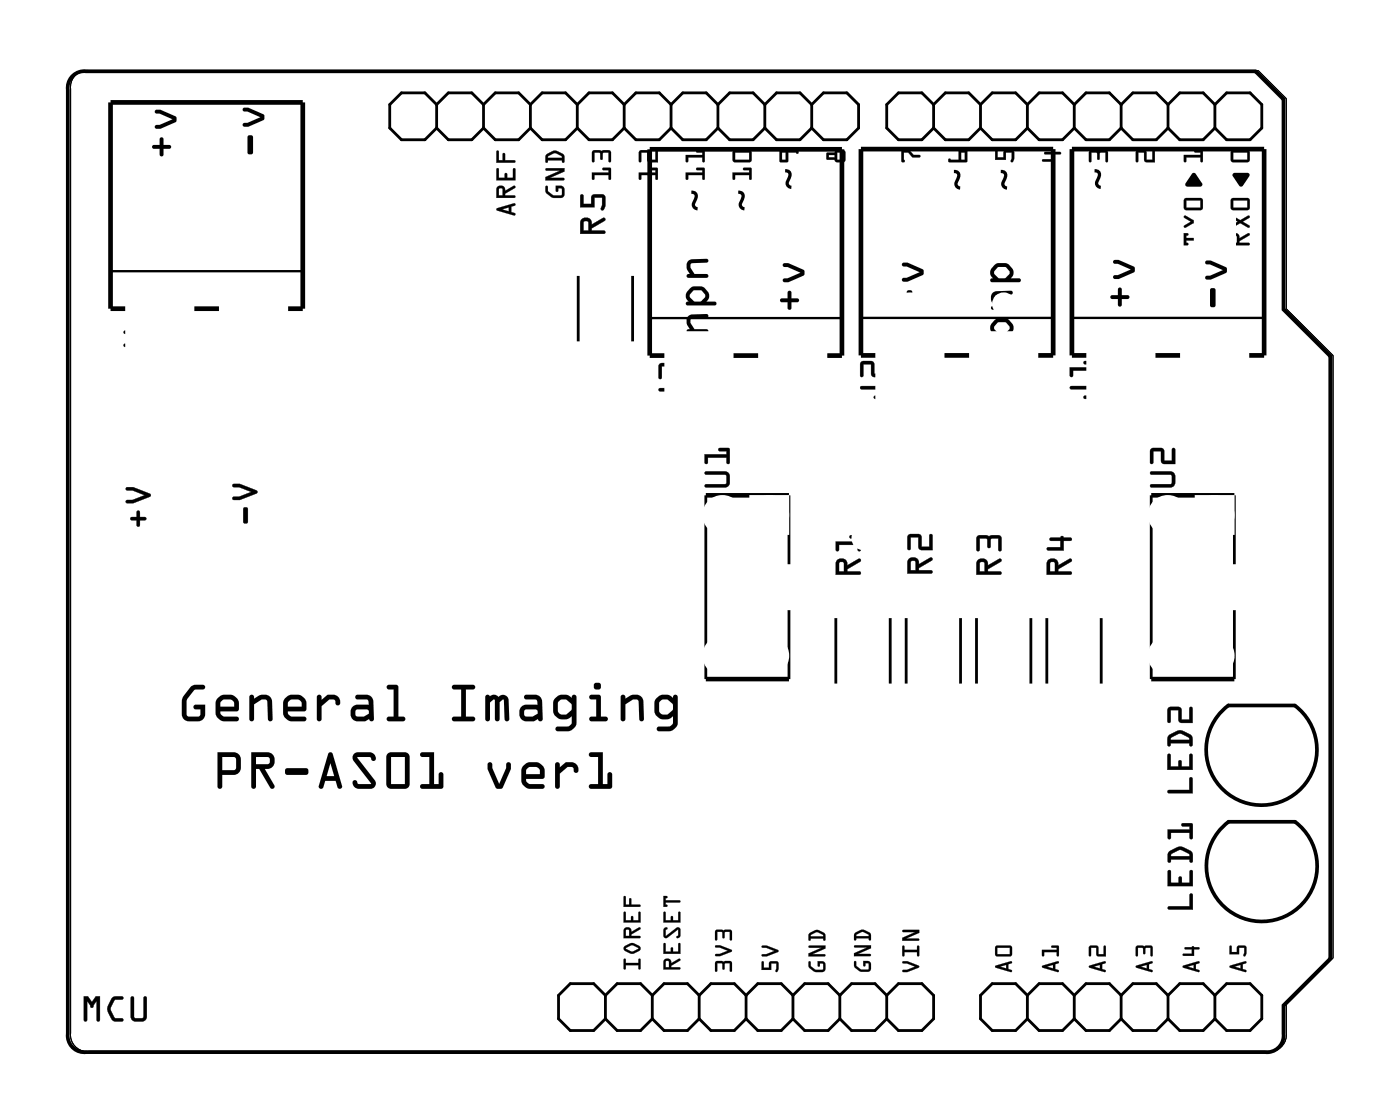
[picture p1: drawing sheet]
<svg xmlns="http://www.w3.org/2000/svg" width="76mm" height="61mm" viewBox="0 0 76 61" stroke-linecap="round" stroke-linejoin="round" font-family="sans-serif">
<path d="M4 4.2a.9 .9 0 0 1 .8-.4h63.4l1.5 1.5v11.4l2.5 2.6v32.6l-2.5 2.5v1.6a.9 .9 0 0 1-1 1h-63.9a.9 .9 0 0 1-1-1v-51.2l.1-.3z" fill="none" stroke="#000" stroke-width=".05"/>
<g fill="#000">
<path d="M31.2 13.5h3.1v.9h-3.1zM31.2 19.1h3.1v.8h-3.1zM48.8 8.1h.5l.2 .3h.3l.1 .1h-.5l-.2-.2h-.2v.4l-.1 .1zM53.9 8.2h.1v.3h.4v-.3l.5-.1v.5a.11 .11 0 0 1 0 .1 .11 .11 0 0 1-.1 0v-.4h-.3v.4h-.6zM56.6 8.3l.5-.1 .4 .1-.4 .1v.4h-.6v-.2h.5v-.2h-.4zM59 8.2l.9-.1 .1 .2v.4h-.1v-.4h-.3l-.1 .4-.1-.4h-.3v.4l-.1 .1zM61.6 8.2l.4-.1 .1 .2v.4h.3v-.5l.1-.1 .1 .7h-.6v-.5h-.3v.4l-.1 .1zM64.6 9.4h.2l.3 .5v.2h-.9zM64.1 8.4h.9v-.1h-.3v-.1l.4-.1 .1 .6h-.2v-.2h-.7v.2l-.1 .1zM66.8 9.4h.8l.1 .1-.5 .6-.4-.6zM45.2 32.1h3.1v.8h-3.1zM45.2 37.6h3.1v.9h-3.1z"/>
<path d="M49 32.1h3.1v.8h-3.1zM49 37.6h3.1v.9h-3.1zM52.8 32.1h3.1v.8h-3.1zM52.8 37.6h3.1v.9h-3.1zM56.6 32.1h3.1v.8h-3.1zM56.6 37.6h3.1v.9h-3.1z"/>
<path d="M6.7 18.6h1.1a.36 .36 0 0 1 .3 .4 .36 .36 0 0 1-.3 .3h-.3l-.1-.1 .1-.1h.4l-.1-.3h-1zM6.9 17.4h.5l.1-.1 .6 .2-.1 .1h-.4v.5h-.8l-.1-.1 .1-.1h.6v-.3h-.5z"/>
<path d="M6.7 18.6h1.1a.37 .37 0 0 1 .3 .4 .37 .37 0 0 1-.3 .3h-.3a.1 .1 0 0 1-.1-.1 .1 .1 0 0 1 .1-.1h.3v-.3h-1zM6.7 18.7l.1 .1h1l.1 .3-.5 .1 .1 .1h.3a.35 .35 0 0 0 .3-.3 .35 .35 0 0 0-.3-.4zM6.9 17.4h.5a.09 .09 0 0 1 .1-.1 .09 .09 0 0 1 .1 .1h.4a.1 .1 0 0 1 .1 .1 .1 .1 0 0 1-.1 .1h-.4v.5h-.8a.1 .1 0 0 1-.1-.1 .1 .1 0 0 1 .1-.1h.6v-.3h-.5zM6.9 17.4v.2h.5v.3h-.6l-.1 .1 .1 .1h.8v-.5h.4v-.1l-.5-.2-.1 .1z"/>
<path d="M8.7 7.5h.2v.4h.3a.1 .1 0 0 1 .1 .1 .1 .1 0 0 1-.1 .1h-.3v.3a.1 .1 0 0 1-.1 .1 .11 .11 0 0 1-.2-.1v-.3h-.3a.1 .1 0 0 1-.1-.1 .1 .1 0 0 1 .1-.1h.3zM8.4 6l.3-.1 .9 .5-.1 .2-.8 .4h-.2a.1 .1 0 0 1-.1-.1 .1 .1 0 0 1 .1-.1l.8-.3-.8-.4z"/>
<path d="M8.7 7.5h.2v.4h.3a.11 .11 0 0 1 .1 .1 .11 .11 0 0 1-.1 .1h-.3v.3a.11 .11 0 0 1-.1 .1 .11 .11 0 0 1-.2-.1v-.3h-.3a.11 .11 0 0 1-.1-.1 .11 .11 0 0 1 .1-.1h.3zM8.7 7.5l-.1 .4h-.3a.1 .1 0 0 0-.1 .1 .1 .1 0 0 0 .1 .1h.3v.3a.11 .11 0 0 0 .2 .1 .1 .1 0 0 0 .1-.1v-.3h.3a.1 .1 0 0 0 .1-.1 .1 .1 0 0 0-.1-.1h-.3l-.1-.4zM8.4 6l.3-.1 .9 .5-.1 .2-.8 .4h-.2a.11 .11 0 0 1-.1-.1 .11 .11 0 0 1 .1-.1l.8-.3-.9-.4zM8.4 6l.1 .1 .9 .4-.9 .3a.1 .1 0 0 0-.1 .1 .1 .1 0 0 0 .1 .1h.2l.8-.4 .1-.2-.9-.5z"/>
<path d="M13.4 7.4h.3v.9a.16 .16 0 0 1-.1 .1 .16 .16 0 0 1-.2-.1zM13.2 5.9l.2-.1 .9 .5v.2l-.8 .4h-.2a.11 .11 0 0 1-.2-.1 .11 .11 0 0 1 .2-.1l.8-.3-.9-.4z"/>
<path d="M13.4 7.4h.3v.9a.16 .16 0 0 1-.1 .1 .16 .16 0 0 1-.2-.1zM13.4 7.4v.9l.2 .1 .1-.1v-.9l-.1-.1zM13.2 5.9l.2-.1 .9 .5v.2l-.8 .4h-.2a.11 .11 0 0 1-.2-.1 .11 .11 0 0 1 .2-.1l.8-.3-.9-.4zM13.2 5.9v.1l.9 .4-.8 .3a.11 .11 0 0 0-.2 .1 .11 .11 0 0 0 .2 .1h.2l.8-.4v-.2l-.9-.5z"/>
<path d="M26.9 11.3l1-.3v.1l-.2 .1v.3h.2v.1v.1l-1-.3zM26.9 11.3v.1l1 .2-.2-.1v-.3l.2-.1v-.1zM27.2 11.3l.4 .2v-.3zM27.2 11.3l.4-.1v.3zM26.9 10.1a.25 .25 0 0 1 .3 0 .25 .25 0 0 1 .2 .2l.5-.2v.1l-.5 .3v.1h.5v.1h-1zM27 10.1l-.1 .6h1v-.1h-.5v-.1l.5-.3v-.1l-.5 .2a.24 .24 0 0 0-.2-.2 .24 .24 0 0 0-.2 0zM27.1 10.2l-.1 .4h.2v-.4zM27 10.2h.2v.4h-.2zM26.9 9.1h.1v.5h.3l.1-.2 .1 .2h.3v-.4l.1-.1v.7h-1zM26.9 9.1v.7h1v-.7l-.1 .1v.4h-.3l-.1-.2-.1 .2h-.3v-.4zM26.9 8.2h.1v.5h.2l.1-.4 .1 .1v.3h.5v.1h-1zM26.9 8.2v.6h1v-.1h-.5l-.1-.4-.1 .4h-.2v-.5z"/>
<path d="M26.9 11.3l1-.3v.1l-.2 .1v.3l.2 .1-1-.2zM27.2 11.3l.4 .2v-.3zM27 10.1a.24 .24 0 0 1 .2 0 .24 .24 0 0 1 .2 .2l.5-.2v.1l-.5 .3v.1h.5v.1h-1zM27 10.2v.4h.2v-.4zM26.9 9.1h.1v.5h.3l.1-.2 .1 .2h.3v-.4l.1-.1v.7h-1zM26.9 8.2h.1v.5h.2l.1-.4 .1 .4h.5v.1h-1z"/>
<path d="M29.6 10.1h.1v.3l.3 .2 .4-.1v-.3h-.2v.2h-.1v-.3h.4l.1 .4-.1 .2a.65 .65 0 0 1-1-.6zM29.6 9.1h1v.2l-.8 .3h.7l.1 .1-1.1 .1v-.2l.8-.4h-.7zM29.6 8.4a.61 .61 0 0 1 .9 0l.1 .4h-.1l-.1-.1h-.7l-.1 .1zM29.7 8.5v.1h.7v-.2l-.3-.1z"/>
<path d="M29.6 10.1h.1v.3l.2 .2h.5v-.4h-.2v.2h-.1v-.3h.4l.1 .1v.4l-.2 .1h-.5l-.3-.3zM29.6 10.1v.4a.68 .68 0 0 0 1 .1v-.4l-.1-.1h-.4l.1 .3v-.2h.2v.4h-.5l-.2-.2v-.3zM29.6 9.1h1v.2l-.8 .3h.7l.1 .1-1.1 .1v-.2l.8-.3h-.7zM29.6 9.1v.1l.7 .1-.8 .3v.2l1.1-.1-.1-.1h-.7l.8-.3v-.2zM29.6 8.4l.4-.2h.2l.4 .2v.4h-.1l-.1-.1h-.7l-.1 .1-.1-.3zM29.6 8.4v.4l.1-.1h.8v.1h.1l-.1-.4-.3-.2h-.3zM29.7 8.5v.1h.7v-.1l-.3-.2zM29.7 8.5l.4-.2 .3 .1 .1 .2h-.8z"/>
<path d="M31.5 11.9a.32 .32 0 0 1 .4-.1 .32 .32 0 0 1 .2 .4l.6-.4 .1 .1-.7 .5v.1h.6l.1 .1-1.4 .1zM31.6 12v.5h.3v-.5zM31.5 10.6h.1v.4h.4l.1-.4 .6-.1 .1 .2v.4a.15 .15 0 0 1 0 .2 .15 .15 0 0 1-.2 0v-.6h-.4v.5h-.8z"/>
<path d="M31.5 11.9a.32 .32 0 0 1 .4-.1 .32 .32 0 0 1 .2 .4l.6-.4a.1 .1 0 0 1 .1 0 .1 .1 0 0 1 0 .2l-.7 .4v.1h.6a.1 .1 0 0 1 .1 .1 .1 .1 0 0 1-.1 .1h-1.3v-.6zM31.5 11.9l-.1 .8 1.4-.1-.1-.1h-.7v-.1l.8-.4-.1-.2-.7 .4a.31 .31 0 0 0-.1-.4 .31 .31 0 0 0-.4 .1zM31.6 12v.5h.3v-.5zM31.6 12h.3v.5h-.3zM31.5 10.5l.1 .1v.4h.4l.1-.4 .6-.1 .1 .2-.1 .6a.1 .1 0 0 1-.1 .1 .1 .1 0 0 1-.1-.1l.1-.6h-.4v.5h-.8zM31.5 10.6l-.1 .6h.8v-.5h.4v.6v.1l.1-.1 .1-.6-.1-.2-.6 .1-.1 .5h-.4v-.5z"/>
<path d="M32.1 9.3h.9v-.1h-.3l-.1-.1h.5v.6h-.1v-.2h-.8v.2h-.1zM32.1 8.2l.9-.1 .1 .2v.5h-.1v-.5h-.3l-.1 .4-.1-.4h-.3v.4l-.1 .1z"/>
<path d="M32.1 9.3h.9v-.1h-.3l-.1-.1h.5v.6h-.1v-.2h-.8v.2h-.1zM32.1 9.3v.4h.1v-.2h.8v.2h.1v-.6h-.5l.1 .1h.3v.2zM32.1 8.2l.9-.1 .1 .2v.5h-.1v-.5h-.3l-.1 .4-.1-.4h-.3v.4l-.1 .1zM32.1 8.2v.6l.1-.1v-.4h.3l.1 .4 .1-.4h.3v.4h.1v-.4l-.1-.1z"/>
<path d="M34.6 9.3h.9v-.1h-.3v-.1h.4v.6h-.1v-.2h-.8v.2zM34.7 8.2l.4-.1 .1 .2v.4h.3v-.5l.1-.1v.7h-.5v-.5h-.4v.4v.1z"/>
<path d="M34.6 9.3h.9v-.1h-.3v-.1h.4v.6h-.1v-.2h-.8v.2h-.1zM34.6 9.3l.1 .4v-.2h.8v.2h.1v-.6h-.4v.1h.3v.2zM34.6 8.2l.5-.1 .1 .2v.4h.3v-.5l.1-.1v.7h-.5v-.5h-.4l.1 .4-.2 .1zM34.7 8.2v.6v-.1v-.4h.4v.4l.5 .1v-.7l-.1 .1v.5h-.3l-.1-.5z"/>
<path d="M37.2 9.3h.8v-.1h-.2l-.1-.1h.4l.1 .6h-.1l-.1-.2h-.7v.2h-.1zM37.2 8.4h.8v-.1h-.2l-.1-.1 .4-.1 .1 .7h-.1l-.1-.3h-.7v.3h-.1z"/>
<path d="M37.1 9.3h.9v-.1h-.2l-.1-.1h.4l.1 .6h-.2v-.2h-.7v.2h-.1zM37.2 9.3v.4h.1v-.2h.8v.2h.1l-.1-.6h-.4l.1 .1h.3v.2zM37.1 8.4h.9v-.1h-.2l-.1-.1 .4-.1 .1 .7h-.2v-.3h-.7v.3h-.1zM37.2 8.4v.4l.1-.1v-.2h.8v.2h.1l-.1-.6-.4 .1 .1 .1h.3v.1z"/>
<path d="M37.3 17.1l.2-.1h.8a.1 .1 0 0 1 .1 .1 .1 .1 0 0 1-.1 .1h-.8l-.1 .1v.2l.2 .3h.7a.1 .1 0 0 1 .1 .1 .1 .1 0 0 1-.1 .1h-1a.1 .1 0 0 1-.1-.1 .1 .1 0 0 1 .1-.1h.1l-.2-.3zM37.4 15.6l.1-.1a.64 .64 0 0 1 .9 .5l-.1 .3h.4a.1 .1 0 0 1 .1 .1 .1 .1 0 0 1-.1 .1h-1.4a.11 .11 0 0 1-.1-.1 .11 .11 0 0 1 .1-.1l-.1-.1a.43 .43 0 0 1 .2-.6zM37.5 15.8l-.1 .3 .2 .2h.4l.2-.2v-.1l-.2-.3zM37.3 14.1l.2-.1h.8a.1 .1 0 0 1 .1 .1 .1 .1 0 0 1-.1 .1l-.8 .1-.1 .1v.1l.2 .3h.7a.1 .1 0 0 1 .1 .1 .11 .11 0 0 1-.1 .2h-1a.11 .11 0 0 1-.1-.2 .1 .1 0 0 1 .1-.1h.1l-.2-.3z"/>
<path d="M37.3 17.1l.2-.1h.8a.1 .1 0 0 1 .1 .1 .1 .1 0 0 1-.1 .1l-.8 .1-.1 .2 .2 .3h.7a.11 .11 0 0 1 .1 .1 .11 .11 0 0 1-.1 .1h-1a.11 .11 0 0 1-.1-.1 .11 .11 0 0 1 .1-.1h.1l-.2-.3zM37.3 17.1l-.1 .4 .2 .3h-.1a.1 .1 0 0 0-.1 .1 .1 .1 0 0 0 .1 .1h1a.1 .1 0 0 0 .1-.1 .1 .1 0 0 0-.1-.1h-.7l-.2-.3v-.2l.1-.1h.8a.1 .1 0 0 0 .1-.1 .1 .1 0 0 0-.1-.1h-.8zM37.4 15.6l.2-.1a.59 .59 0 0 1 .7 .3 .38 .38 0 0 1 0 .5h.4a.11 .11 0 0 1 .1 .1 .11 .11 0 0 1-.1 .2h-1.4a.11 .11 0 0 1-.1-.2 .11 .11 0 0 1 .1-.1l-.1-.1a.43 .43 0 0 1 .2-.6zM37.4 15.6l-.1 .1a.38 .38 0 0 0 0 .6 .11 .11 0 0 0-.1 .1 .11 .11 0 0 0 .1 .1h1.4a.1 .1 0 0 0 .1-.1 .1 .1 0 0 0-.1-.1h-.4a.37 .37 0 0 0 0-.5l-.3-.3h-.5zM37.5 15.8l-.1 .3 .2 .2h.4l.2-.2v-.1l-.2-.3zM37.5 15.8l.5-.1 .2 .3v.1l-.2 .2h-.4l-.2-.2zM37.3 14.1l.2-.1h.8a.1 .1 0 0 1 .1 .1 .1 .1 0 0 1-.1 .1l-.8 .1-.1 .2 .2 .3h.7a.11 .11 0 0 1 .1 .1 .11 .11 0 0 1-.1 .2h-1a.11 .11 0 0 1-.1-.2 .11 .11 0 0 1 .1-.1h.1l-.2-.3zM37.3 14.1l-.1 .4 .2 .3h-.1a.1 .1 0 0 0-.1 .1 .11 .11 0 0 0 .1 .2h1a.11 .11 0 0 0 .1-.2 .1 .1 0 0 0-.1-.1h-.7l-.2-.3v-.1l.1-.1 .8-.1a.1 .1 0 0 0 .1-.1 .1 .1 0 0 0-.1-.1h-.8z"/>
<path d="M39.7 9.3h.9v-.1h-.3v-.1h.4v.6h-.1v-.2h-.8v.2h-.1zM39.7 8.2l.9-.1 .1 .2v.4l-.1 .1h-.8l-.1-.1zM39.8 8.3v.4h.8v-.4z"/>
<path d="M39.7 9.3h.9v-.1h-.3l-.1-.1h.5v.6h-.1v-.2h-.8v.2h-.1zM39.7 9.3v.4h.1v-.2h.8v.2h.1v-.6h-.4v.1h.3v.2zM39.7 8.2l.9-.1 .1 .2v.4l-.1 .1h-.8l-.1-.1zM39.7 8.2v.5l.1 .1h.8l.1-.1v-.4l-.1-.1zM39.8 8.3v.4h.8v-.4zM39.8 8.3h.8v.4h-.8z"/>
<path d="M42.3 8.2l.9-.1 .1 .2h-.1h-.5v.5h-.4l-.1-.1zM42.4 8.3v.4h.2v-.4z"/>
<path d="M42.2 8.1h1l.1 .2h-.1h-.1h-.4v.5h-.4l-.1-.1zM42.3 8.2v.6h.4v-.5h.5h.1l-.1-.2zM42.4 8.3v.4h.2v-.4zM42.4 8.3h.2v.4h-.2z"/>
<path d="M42.7 15.8h.2v.4h.3a.1 .1 0 0 1 .1 .1 .1 .1 0 0 1-.1 .1h-.3v.3a.1 .1 0 0 1-.1 .1 .1 .1 0 0 1-.1-.1v-.3h-.3a.1 .1 0 0 1-.1-.1 .1 .1 0 0 1 .1-.1h.3zM42.4 14.3h.3l.9 .4-.1 .2-.8 .4h-.2a.1 .1 0 0 1-.1-.1 .1 .1 0 0 1 .1-.1l.9-.3-.9-.3z"/>
<path d="M42.7 15.8h.2v.4h.3a.11 .11 0 0 1 .1 .1 .11 .11 0 0 1-.1 .1h-.3v.3a.11 .11 0 0 1-.1 .1 .11 .11 0 0 1-.1-.1v-.3h-.3a.11 .11 0 0 1-.1-.1 .11 .11 0 0 1 .1-.1h.3zM42.7 15.8v.4h-.3a.1 .1 0 0 0-.1 .1 .1 .1 0 0 0 .1 .1h.3v.3a.1 .1 0 0 0 .1 .1 .1 .1 0 0 0 .1-.1v-.3h.3a.1 .1 0 0 0 .1-.1 .1 .1 0 0 0-.1-.1h-.3v-.4zM42.4 14.3h.3l.9 .4-.1 .2-.8 .4h-.2a.11 .11 0 0 1-.1-.1 .11 .11 0 0 1 .1-.1l.9-.3-.9-.3zM42.4 14.3l.1 .2 .9 .3-.9 .3a.1 .1 0 0 0-.1 .1 .1 .1 0 0 0 .1 .1h.2l.8-.4 .1-.2-.9-.4z"/>
<path d="M44.8 8.3h.4l.2-.2h.3l.1 .2v.4l-.4 .1-.2-.1h-.4zM45.4 8.3v.4h.3v-.4zM44.9 8.4v.1h.3v-.1z"/>
<path d="M44.8 8.3h.4l.2-.2h.3l.1 .2v.4l-.4 .1-.2-.1h-.4zM44.8 8.3v.3l.4 .1 .2 .1 .4-.1v-.4l-.1-.2h-.3l-.2 .2zM45.4 8.3v.4h.3v-.4zM45.3 8.3h.4v.4h-.4zM44.9 8.4v.1h.3v-.1zM44.9 8.4h.3v.1h-.3z"/>
<path d="M48.8 8.1h.5l.2 .3h.3l.1 .1h-.5l-.2-.2h-.2v.4l-.1 .1zM48.8 8.1l.1 .7 .1-.1v-.4h.2l.2 .2h.5l-.1-.1h-.3l-.2-.3z"/>
<path d="M49.2 15.8h.2v.9a.16 .16 0 0 1-.1 .1 .16 .16 0 0 1-.2-.1zM48.9 14.3l.3-.1 .8 .5v.2l-.8 .4h-.2a.1 .1 0 0 1-.1-.1 .1 .1 0 0 1 .1-.1l.8-.4-.9-.3z"/>
<path d="M49.2 15.8h.2v.9a.16 .16 0 0 1-.1 .1 .16 .16 0 0 1-.2-.1zM49.2 15.8l-.1 .9 .2 .1 .1-.1v-.9v-.1zM48.9 14.3l.3-.1 .8 .5v.2l-.8 .4h-.2a.11 .11 0 0 1-.1-.1 .11 .11 0 0 1 .1-.1l.8-.4-.9-.3zM48.9 14.3v.1l.9 .3-.8 .4a.1 .1 0 0 0-.1 .1 .1 .1 0 0 0 .1 .1h.2l.8-.4v-.2l-.8-.5z"/>
<path d="M51.4 8.6l.5 .1 .1-.5h.4v.6h-1zM52.1 8.3v.4h.2v-.4z"/>
<path d="M51.4 8.6l.5 .1 .1-.6 .4 .1v.6h-1zM51.4 8.6v.2h1v-.6h-.4l-.1 .5zM52.1 8.3v.4h.2v-.4zM52.1 8.3h.2v.4h-.2z"/>
<path d="M53.9 8.1l.1 .1v.3h.4v-.3l.5-.1 .1 .2-.1 .5-.2-.1 .1-.4h-.3v.4h-.6zM53.9 8.2v.5h.6v-.4h.3v.4a.11 .11 0 0 0 .1 0 .11 .11 0 0 0 0-.1v-.5l-.5 .1v.3h-.4v-.3z"/>
<path d="M53.9 17.4l.1-.1a.64 .64 0 0 1 .9 .4l-.1 .4h.4a.1 .1 0 0 1 .1 .1 .1 .1 0 0 1-.1 .1h-1.5a.11 .11 0 0 1-.1-.2 .11 .11 0 0 1 .2 0l-.1-.1a.43 .43 0 0 1 .2-.6zM54 17.5l-.1 .3 .2 .3h.4l.2-.3v-.1l-.2-.2zM53.8 15.9l.2-.1h.8a.1 .1 0 0 1 .1 .1 .1 .1 0 0 1-.1 .1h-.8l-.1 .1v.1l.2 .4h.7a.1 .1 0 0 1 .1 .1 .1 .1 0 0 1-.1 .1h-1a.1 .1 0 0 1-.1-.1 .1 .1 0 0 1 .1-.1h.1l-.2-.4zM53.9 14.4l.1-.1a.64 .64 0 0 1 .9 .4l-.1 .4h.4a.1 .1 0 0 1 .1 .1 .1 .1 0 0 1-.1 .1h-1.5a.11 .11 0 0 1-.1-.2 .11 .11 0 0 1 .2 0l-.1-.1a.43 .43 0 0 1 .2-.6zM54 14.5l-.1 .3 .2 .3h.4l.2-.3v-.1l-.2-.2z"/>
<path d="M53.9 17.4l.2-.2a.59 .59 0 0 1 .7 .3 .38 .38 0 0 1 0 .6h.4a.11 .11 0 0 1 .1 .1 .11 .11 0 0 1-.1 .1h-1.5a.11 .11 0 0 1-.1-.2 .11 .11 0 0 1 .2 0l-.1-.1a.43 .43 0 0 1 .2-.6zM53.9 17.4l-.1 .1a.38 .38 0 0 0 0 .6 .11 .11 0 0 0-.1 0 .11 .11 0 0 0 0 .2h1.5a.1 .1 0 0 0 .1-.1 .1 .1 0 0 0-.1-.1h-.4v-.1a.37 .37 0 0 0 0-.5l-.4-.3-.4 .1zM54 17.5l-.1 .3 .2 .3h.4l.2-.3v-.1l-.2-.2zM54 17.5h.5l.2 .2v.1l-.2 .3h-.4l-.2-.3zM53.8 15.9l.2-.1h.8a.1 .1 0 0 1 .1 .1 .1 .1 0 0 1-.1 .1h-.8l-.1 .2 .2 .4h.7a.11 .11 0 0 1 .1 .1 .11 .11 0 0 1-.1 .1h-1a.11 .11 0 0 1-.1-.1 .11 .11 0 0 1 .1-.1h.1l-.2-.4zM53.8 15.9l-.1 .3 .2 .4h-.1a.1 .1 0 0 0-.1 .1 .1 .1 0 0 0 .1 .1h1a.1 .1 0 0 0 .1-.1 .1 .1 0 0 0-.1-.1h-.7l-.2-.4v-.1l.1-.1h.8a.1 .1 0 0 0 .1-.1 .1 .1 0 0 0-.1-.1h-.8zM53.9 14.4l.2-.1a.59 .59 0 0 1 .7 .2 .38 .38 0 0 1 0 .6h.4a.11 .11 0 0 1 .1 .1 .11 .11 0 0 1-.1 .1h-1.5a.11 .11 0 0 1-.1-.1 .11 .11 0 0 1 .2-.1l-.1-.1a.43 .43 0 0 1 .2-.6zM53.9 14.4l-.1 .1a.38 .38 0 0 0 0 .6 .11 .11 0 0 0-.1 0 .11 .11 0 0 0 0 .2h1.5a.1 .1 0 0 0 .1-.1 .1 .1 0 0 0-.1-.1h-.4v-.1a.37 .37 0 0 0 0-.5l-.4-.2h-.4zM54 14.5l-.1 .3 .2 .3h.4l.2-.3v-.1l-.2-.2zM54 14.5h.5l.2 .2v.1l-.2 .3h-.4l-.2-.3z"/>
<path d="M56.6 8.2h.4h.1l.4 .1-.4 .1 .1 .4h-.7v-.2h.5v-.2h-.4zM56.6 8.3v.1h.4v.2h-.5v.2h.6v-.4l.4-.1-.4-.1z"/>
<path d="M59 8.2l.9-.1 .1 .2v.5h-.1v-.5h-.3l-.1 .4-.1-.4h-.3v.4l-.1 .1zM59 8.2v.6l.1-.1v-.4h.3l.1 .4 .1-.4h.3v.4h.1v-.4l-.1-.2z"/>
<path d="M60.6 15.6h.2v.4h.3a.1 .1 0 0 1 .1 .1 .1 .1 0 0 1-.1 .1h-.3v.3a.1 .1 0 0 1-.1 .1 .1 .1 0 0 1-.1-.1v-.3h-.3a.1 .1 0 0 1-.1-.1 .1 .1 0 0 1 .1-.1h.3zM60.3 14.1h.3l.9 .4-.1 .3-.8 .3h-.2a.1 .1 0 0 1-.1-.1 .1 .1 0 0 1 .1-.1l.9-.3-.9-.3z"/>
<path d="M60.6 15.6h.2v.4h.3a.11 .11 0 0 1 .1 .1 .11 .11 0 0 1-.1 .1h-.3v.3a.11 .11 0 0 1-.1 .1 .11 .11 0 0 1-.1-.1v-.3h-.3a.11 .11 0 0 1-.1-.1 .11 .11 0 0 1 .1-.1h.3zM60.6 15.6v.4h-.3a.1 .1 0 0 0-.1 .1 .1 .1 0 0 0 .1 .1h.3v.3a.1 .1 0 0 0 .1 .1 .1 .1 0 0 0 .1-.1v-.3h.3a.1 .1 0 0 0 .1-.1 .1 .1 0 0 0-.1-.1h-.3v-.4zM60.3 14.1h.3l.9 .4-.1 .3-.8 .3h-.2a.11 .11 0 0 1-.1-.1 .11 .11 0 0 1 .1-.1l.9-.3-.9-.3zM60.3 14.1l.1 .2 .9 .3-.9 .3a.1 .1 0 0 0-.1 .1 .1 .1 0 0 0 .1 .1h.2l.8-.3 .1-.3-.9-.4z"/>
<path d="M61.6 8.2l.4-.1 .1 .2v.4h.3v-.5l.1-.1 .1 .7h-.6v-.5h-.3v.4l-.1 .1zM61.6 8.2v.6l.1-.1v-.4h.3v.4l.6 .1-.1-.7-.1 .1v.5h-.3l-.1-.6z"/>
<path d="M64.1 12.6l.3 .1-.1 .2h.8l.1 .1h-.9l.1 .2-.3 .1zM64.2 11.7l.5 .2 .4-.2v.1l-.3 .2 .4 .3h-.1l-.4-.2-.5 .2v-.1l.3-.2-.3-.2zM64.2 10.8l.9-.1 .1 .2v.4l-.2 .1h-.8l-.1-.1zM64.3 10.9v.4h.7v-.4z"/>
<path d="M64.1 12.6l.3 .1-.1 .2h.8l.1 .1h-.9l.1 .3h-.3zM64.1 12.6v.7l.3-.1h-.1v-.2h.9l-.1-.1h-.8v-.1l.1-.1zM64.2 11.7l.5 .2 .4-.2v.1l-.3 .2 .4 .3h-.1l-.4-.2-.5 .2v-.1l.3-.2-.3-.2zM64.2 11.7v.1l.3 .2-.3 .2v.1l.5-.2 .4 .2h.1l-.4-.3 .3-.2v-.1l-.4 .2zM64.2 10.8l.9-.1 .1 .2v.4l-.2 .1h-.8l-.1-.1zM64.2 10.8l-.1 .5 .1 .1h.8l.2-.1v-.4l-.1-.2zM64.3 10.9v.4h.7v-.4zM64.3 10.9h.7v.4h-.7z"/>
<path d="M64.1 8.4h.9v-.1h-.3v-.1l.4-.1 .1 .7h-.2v-.3h-.7v.3h-.1zM64.1 8.4l.1 .4 .1-.1v-.2h.7v.2h.2l-.1-.6-.4 .1v.1h.3v.1z"/>
<path d="M65.6 15.6l.2 .1 .1 .8a.16 .16 0 0 1-.2 .1 .16 .16 0 0 1-.1-.1zM65.3 14.1h.3l.9 .5-.1 .2-.8 .3h-.2a.1 .1 0 0 1-.1-.1 .1 .1 0 0 1 .1-.1l.9-.3-.9-.3z"/>
<path d="M65.6 15.6l.2 .1 .1 .8a.16 .16 0 0 1-.2 .2 .16 .16 0 0 1-.1-.2zM65.6 15.6v.9l.1 .1 .2-.1v-.8l-.1-.1zM65.3 14.1h.3l.9 .5-.1 .2-.8 .3h-.2a.11 .11 0 0 1-.1-.1 .11 .11 0 0 1 .1-.1l.9-.3-.9-.3zM65.3 14.1l.1 .2 .9 .3-.9 .3a.1 .1 0 0 0-.1 .1 .1 .1 0 0 0 .1 .1h.2l.8-.3 .1-.2-.9-.5z"/>
<path d="M66.7 8.2l.9-.1 .1 .2v.4l-.1 .1h-.8l-.1-.1zM66.8 8.3v.4h.8v-.4z"/>
<path d="M66.7 8.2l.9-.1 .1 .2v.4l-.1 .1h-.8l-.1-.1zM66.7 8.2v.5l.1 .1h.8l.1-.1v-.4l-.1-.2zM66.8 8.3v.4h.8v-.4zM66.8 8.3h.8v.4h-.8z"/>
<path d="M66.7 12.7a.24 .24 0 0 1 .3-.1 .24 .24 0 0 1 .1 .3l.6-.3v.1l-.6 .4v.1h.5h.1l-1 .1zM66.8 12.8v.4h.2v-.4zM66.7 11.7l.5 .2 .5-.2v.1l-.4 .2 .4 .3h-.1l-.4-.2-.5 .2v-.1l.4-.2-.4-.2zM66.7 10.8l.9-.1 .1 .2v.4l-.1 .1h-.8l-.1-.1zM66.8 10.9v.4h.8v-.4z"/>
<path d="M66.7 12.7a.25 .25 0 0 1 .3-.1 .25 .25 0 0 1 .1 .3l.6-.3v.1l-.6 .4v.1h.5l.1 .1h-1zM66.7 12.7v.6l1-.1h-.1h-.5v-.1l.6-.3v-.2l-.6 .3a.24 .24 0 0 0-.1-.2 .24 .24 0 0 0-.3 0zM66.8 12.8v.4h.2v-.4zM66.8 12.8h.2v.4h-.2zM66.7 11.7l.5 .2 .5-.2v.1l-.4 .2 .4 .3h-.1l-.4-.2-.5 .2v-.1l.4-.2-.4-.2zM66.7 11.7v.1l.4 .2-.4 .2v.1l.5-.2 .4 .2h.1l-.4-.3 .4-.2v-.1l-.5 .2zM66.7 10.8l.9-.1 .1 .2v.4l-.1 .1h-.8l-.1-.1zM66.7 10.8v.5l.1 .1h.8l.1-.1v-.4l-.1-.2zM66.8 10.9v.4h.8v-.4zM66.8 10.9h.8v.4h-.8z"/>
<path d="M4 4.2l.3-.3 .4-.1h63.5l1.5 1.5v11.4l2.5 2.6v32.6l-2.5 2.5v1.6a.89 .89 0 0 1-1 1h-63.9a.89 .89 0 0 1-1-1v-51.2v-.3zM4 4.2l-.1 .3-.1 .3v51.4a.9 .9 0 0 0 1 .8h64.1a.9 .9 0 0 0 .8-1v-1.6l2.5-2.5v-32.6l-2.5-2.6v-11.4l-1.5-1.5h-63.4a.9 .9 0 0 0-.8 .4z"/>
<path d="M7.4 27.7h.2v.3h.3v.1v.1h-.3v.3h-.1h-.1v-.3h-.3v-.1v-.1h.3zM6.8 26.4h.4l.9 .3 .1 .2-1 .4h-.3v-.2h.3l.6-.3-.6-.2h-.3z"/>
<path d="M7.4 27.7h.2v.3h.2a.1 .1 0 0 1 .1 .1 .1 .1 0 0 1-.1 .1h-.2v.2a.1 .1 0 0 1-.1 .1 .1 .1 0 0 1-.1-.1v-.2h-.3a.1 .1 0 0 1-.1-.1 .1 .1 0 0 1 .1-.1h.3zM7.4 27.7v.3h-.3v.1v.1h.3v.3h.1h.1v-.3h.3v-.1v-.1h-.3v-.3zM6.8 26.4h.4l1 .4-1 .5h-.3a.1 .1 0 0 1-.1-.1 .1 .1 0 0 1 .1-.1h.3l.6-.3-.6-.2h-.3zM6.8 26.4l.1 .2h.3l.7 .2-.7 .3h-.3v.1l.3 .1 1-.4-.1-.2-.9-.3z"/>
<path d="M10.3 37.2l.1-.1h.6a.13 .13 0 0 1 .1 .1 .13 .13 0 0 1-.1 .2h-.4l-.5 .5v.9h.7l.1-.4h-.3a.13 .13 0 0 1-.1-.1 .13 .13 0 0 1 .1-.1h.5v.5a.39 .39 0 0 1-.4 .4h-.5a.38 .38 0 0 1-.4-.4l.1-.9zM10.3 37.2a1.44 1.44 0 0 0-.3 1.8 1.01 1.01 0 0 0 1 0l.1-.3v-.5h-.5a.13 .13 0 0 0-.1 .1 .13 .13 0 0 0 .1 .1h.3l-.1 .4h-.7v-.9l.4-.5h.5a.13 .13 0 0 0 .1-.2 .13 .13 0 0 0-.1-.1h-.4zM11.8 37.8l.4-.2h.4l.2 .2 .1 .3v.4h-1l.2 .3h.7a.13 .13 0 0 1 .1 .2 .13 .13 0 0 1-.1 .1h-.7l-.3-.2a1.06 1.06 0 0 1-.1-.9zM11.8 37.8l-.1 .2a1.05 1.05 0 0 0 .1 .9l.3 .2h.7a.13 .13 0 0 0 .1-.1 .13 .13 0 0 0-.1-.2h-.7l-.1-.1-.1-.2h.9l.1-.1a.57 .57 0 0 0-.1-.6l-.3-.2a.64 .64 0 0 0-.7 .2zM12 38l-.1 .3h.8v-.3l-.2-.1h-.4zM12 38l.1-.1h.4l.2 .1v.3h-.8zM13.5 37.7h.2l.1 .2a.57 .57 0 0 1 .9 .1l.1 .9a.14 .14 0 0 1-.2 .2 .13 .13 0 0 1-.1-.1v-1l-.1-.1h-.2l-.4 .3v.7a.14 .14 0 0 1-.2 .2 .13 .13 0 0 1-.1-.2zM13.5 37.7v1.2a.13 .13 0 0 0 .1 .2 .14 .14 0 0 0 .2-.2v-.7l.4-.3h.2l.1 .1v1a.13 .13 0 0 0 .1 .1 .14 .14 0 0 0 .2-.2l-.1-.9a.46 .46 0 0 0-.7-.3l-.2 .2-.1-.2zM15.5 37.8l.3-.2h.4l.3 .2 .1 .3v.4h-1l.2 .3h.7a.13 .13 0 0 1 .1 .2 .13 .13 0 0 1-.1 .1h-.8l-.2-.2a1.06 1.06 0 0 1-.2-.9zM15.5 37.8l-.2 .2a1.05 1.05 0 0 0 .2 .9l.2 .2h.8a.13 .13 0 0 0 .1-.1 .13 .13 0 0 0-.1-.2h-.7l-.2-.1v-.2h.9l.1-.1a.57 .57 0 0 0-.2-.6l-.3-.2a.64 .64 0 0 0-.6 .2zM15.6 38v.3h.7v-.3l-.1-.1h-.4zM15.6 38l.2-.1h.4l.1 .1v.3h-.7zM17.2 37.7h.2v.2l.3-.2a.47 .47 0 0 1 .5 0 .47 .47 0 0 1 .2 .4 .15 .15 0 0 1-.2 .1 .15 .15 0 0 1 0-.2l-.4-.1-.4 .4v.6a.13 .13 0 0 1-.1 .2 .13 .13 0 0 1-.1-.2zM17.2 37.7v1.2a.13 .13 0 0 0 .1 .2 .13 .13 0 0 0 .1-.2v-.6l.4-.4h.3a.19 .19 0 0 0 .1 .2 .19 .19 0 0 0 .2 .1v-.1a.46 .46 0 0 0-.2-.4 .46 .46 0 0 0-.5 0l-.3 .2v-.2zM19.3 37.7l.5-.1a.38 .38 0 0 1 .4 .4l.1 1a.13 .13 0 0 1-.2 .1 .13 .13 0 0 1-.1-.1l-.2 .1h-.4a.46 .46 0 0 1-.4-.5 .46 .46 0 0 1 .4-.4h.6v-.2l-.1-.1h-.6zM19.3 37.7v.2h.6l.1 .1v.2h-.6a.46 .46 0 0 0-.4 .4 .46 .46 0 0 0 .4 .5h.4l.2-.1a.13 .13 0 0 0 .1 .1 .13 .13 0 0 0 .2-.1l-.1-1a.38 .38 0 0 0-.4-.4zM19.3 38.5v.2v.1h.4l.3-.1-.1-.3zM19.3 38.5l.6-.1 .1 .3-.3 .1h-.4l-.1-.1zM21 37.1h.5l.1 .1v1.6h.2a.14 .14 0 0 1 .2 .2 .13 .13 0 0 1-.2 .1h-.7a.13 .13 0 0 1-.2-.1 .14 .14 0 0 1 .2-.2h.2v-1.4l-.3-.1zM21 37.1v.2l.3 .1v1.4h-.2a.14 .14 0 0 0-.2 .2 .13 .13 0 0 0 .2 .1h.7a.13 .13 0 0 0 .2-.1 .14 .14 0 0 0-.2-.2h-.2v-1.6l-.1-.1zM24.5 37.1h1.1a.13 .13 0 0 1 .1 .1 .13 .13 0 0 1-.1 .2h-.4v1.4h.4a.13 .13 0 0 1 .1 .2 .13 .13 0 0 1-.1 .1h-1a.13 .13 0 0 1-.1-.1 .13 .13 0 0 1 .1-.2h.4v-1.4l-.4-.1zM24.5 37.1l.1 .2 .4 .1v1.4h-.4a.13 .13 0 0 0-.1 .2 .13 .13 0 0 0 .1 .1h1a.13 .13 0 0 0 .1-.1 .13 .13 0 0 0-.1-.2h-.4v-1.4h.4a.13 .13 0 0 0 .1-.2 .13 .13 0 0 0-.1-.1zM26.3 37.7l.2-.1v.1a.31 .31 0 0 1 .5 .1 .31 .31 0 0 1 .3-.1 .31 .31 0 0 1 .3 .2v1a.13 .13 0 0 1-.1 .2 .13 .13 0 0 1-.2-.1l-.1-1.1-.1 .1v.9a.14 .14 0 0 1-.2 .2 .13 .13 0 0 1-.1-.2v-1h-.1l-.2 .2v.8a.13 .13 0 0 1-.1 .2 .13 .13 0 0 1-.1-.2zM26.3 37.7v1.2a.13 .13 0 0 0 .1 .2 .13 .13 0 0 0 .1-.2v-.8l.2-.2h.1v1a.13 .13 0 0 0 .1 .2 .14 .14 0 0 0 .2-.2v-.9l.2-.1v1.1a.13 .13 0 0 0 .2 .1 .13 .13 0 0 0 .1-.2v-1a.31 .31 0 0 0-.3-.2 .31 .31 0 0 0-.3 .1 .31 .31 0 0 0-.5-.1v-.1zM28.4 37.7l.6-.1a.38 .38 0 0 1 .4 .4v1a.13 .13 0 0 1-.1 .1 .13 .13 0 0 1-.2-.1l-.2 .1h-.4a.46 .46 0 0 1-.4-.5 .46 .46 0 0 1 .4-.4h.6v-.2l-.1-.1h-.5zM28.4 37.7l.1 .2h.5l.1 .1v.2h-.6a.46 .46 0 0 0-.4 .4 .46 .46 0 0 0 .4 .5h.4l.2-.1a.13 .13 0 0 0 .2 .1 .13 .13 0 0 0 .1-.1v-1a.38 .38 0 0 0-.4-.4zM28.4 38.5v.2l.1 .1h.4l.2-.1v-.3zM28.4 38.5l.7-.1v.3l-.2 .1h-.4l-.1-.1zM30.1 37.8l.3-.2 .4 .1 .2 .1a.13 .13 0 0 1 .1-.2 .13 .13 0 0 1 .1 .2v1.6l-.3 .2h-.7a.13 .13 0 0 1-.1-.1 .13 .13 0 0 1 .1-.1l.7-.1 .1-.1v-.4l-.4 .2-.3-.1-.2-.1-.1-.3v-.5zM30.1 37.8l-.1 .2v.5l.1 .3 .2 .1 .3 .1 .4-.2v.4l-.1 .1-.7 .1a.13 .13 0 0 0-.1 .1 .13 .13 0 0 0 .1 .1h.7l.3-.2v-1.6a.13 .13 0 0 0-.1-.2 .13 .13 0 0 0-.1 .2l-.2-.1-.4-.1zM30.3 38l-.1 .5 .2 .2h.3l.3-.2v-.3l-.3-.3h-.3zM30.3 38l.1-.1h.3l.3 .3v.3l-.3 .2h-.3l-.2-.2zM32 37.7h.5l.1 1.1h.2a.13 .13 0 0 1 .1 .2 .13 .13 0 0 1-.1 .1h-.8a.13 .13 0 0 1-.1-.1 .13 .13 0 0 1 .1-.2h.3v-.9h-.3zM32 37.7v.2h.3v.9h-.3a.13 .13 0 0 0-.1 .2 .13 .13 0 0 0 .1 .1h.8a.13 .13 0 0 0 .1-.1 .13 .13 0 0 0-.1-.2h-.2l-.1-1.1zM32.2 37.2a.2 .2 0 0 1 .4 0 .2 .2 0 0 1-.4 0zM32.2 37.2a.2 .2 0 0 0 .4 0 .2 .2 0 0 0-.4 0zM33.7 37.7h.1l.1 .2a.57 .57 0 0 1 1 .1v.9a.13 .13 0 0 1-.1 .2 .13 .13 0 0 1-.2-.1v-1l-.1-.1h-.2l-.4 .3v.7a.13 .13 0 0 1-.1 .2 .14 .14 0 0 1-.2-.2zM33.7 37.7l-.1 1.2a.14 .14 0 0 0 .2 .2 .13 .13 0 0 0 .1-.2v-.7l.4-.3h.2l.1 .1v1a.13 .13 0 0 0 .2 .1 .13 .13 0 0 0 .1-.2v-.9a.46 .46 0 0 0-.8-.3l-.2 .2-.1-.2zM35.6 37.8l.3-.2 .4 .1 .2 .1a.13 .13 0 0 1 .1-.2 .13 .13 0 0 1 .1 .2v1.6l-.3 .2h-.7a.13 .13 0 0 1-.1-.1 .13 .13 0 0 1 .1-.1l.6-.1 .1-.1 .1-.4-.4 .2-.3-.1-.2-.1-.1-.3v-.5zM35.6 37.8l-.1 .2v.5l.1 .3 .2 .1 .3 .1 .4-.2v.4l-.2 .1-.6 .1a.13 .13 0 0 0-.1 .1 .13 .13 0 0 0 .1 .1h.7l.3-.2v-1.6a.13 .13 0 0 0-.1-.2 .13 .13 0 0 0-.1 .2l-.2-.1-.4-.1zM35.8 38l-.1 .5 .2 .2h.3l.2-.2v-.3l-.2-.3h-.3zM35.8 38l.1-.1h.3l.3 .3v.3l-.3 .2h-.3l-.2-.2z"/>
<path d="M10.3 37.2l.1-.1h.6a.13 .13 0 0 1 .1 .1 .13 .13 0 0 1-.1 .2h-.4l-.5 .5v.9h.7l.1-.4h-.3a.13 .13 0 0 1-.1-.1 .13 .13 0 0 1 .1-.1h.5v.5a.39 .39 0 0 1-.4 .4h-.5a.38 .38 0 0 1-.3-.4 1.36 1.36 0 0 1 .4-1.5zM11.8 37.8a.63 .63 0 0 1 .7-.2l.3 .2a.68 .68 0 0 1 .1 .7h-1l.1 .2 .1 .1h.7a.13 .13 0 0 1 .1 .2 .13 .13 0 0 1-.1 .1h-.7l-.3-.2a1.05 1.05 0 0 1-.1-.9zM12 38l-.1 .3h.8v-.3l-.2-.1h-.4zM13.5 37.7h.2l.1 .2a.55 .55 0 0 1 .5-.3 .55 .55 0 0 1 .4 .4l.1 .9a.14 .14 0 0 1-.2 .2 .13 .13 0 0 1-.1-.1v-1l-.1-.1h-.2l-.4 .3v.7a.14 .14 0 0 1-.2 .2 .13 .13 0 0 1-.1-.2zM15.5 37.8a.63 .63 0 0 1 .7-.2l.2 .2a.68 .68 0 0 1 .2 .7h-1v.2l.2 .1h.7a.13 .13 0 0 1 .1 .2 .13 .13 0 0 1-.1 .1h-.8l-.2-.2a1.05 1.05 0 0 1-.2-.9zM15.6 38v.3h.7v-.3l-.1-.1h-.4zM17.2 37.7h.2v.2l.3-.2a.47 .47 0 0 1 .5 0 .47 .47 0 0 1 .2 .4 .15 .15 0 0 1-.2 .1 .15 .15 0 0 1 0-.2l-.4-.1-.4 .4v.6a.13 .13 0 0 1-.1 .2 .13 .13 0 0 1-.1-.2zM19.3 37.7l.5-.1a.38 .38 0 0 1 .4 .4l.1 1a.13 .13 0 0 1-.2 .1 .13 .13 0 0 1-.1-.1l-.2 .1h-.4a.46 .46 0 0 1-.4-.5 .46 .46 0 0 1 .4-.4h.6v-.2l-.1-.1h-.6zM19.3 38.5v.2v.1h.4l.3-.1-.1-.3zM21 37.1h.5l.1 .1v1.6h.2a.14 .14 0 0 1 .2 .2 .13 .13 0 0 1-.2 .1h-.7a.13 .13 0 0 1-.2-.1 .14 .14 0 0 1 .2-.2h.2v-1.4l-.3-.1zM24.5 37.1h1.1a.13 .13 0 0 1 .1 .1 .13 .13 0 0 1-.1 .2h-.4v1.4h.4a.13 .13 0 0 1 .1 .2 .13 .13 0 0 1-.1 .1h-1a.13 .13 0 0 1-.1-.1 .13 .13 0 0 1 .1-.2h.4v-1.4l-.4-.1zM26.3 37.7l.2-.1v.1a.31 .31 0 0 1 .5 .1l.2-.2 .3 .2 .1 1.1a.13 .13 0 0 1-.1 .2 .13 .13 0 0 1-.2-.1v-1.1l-.2 .1v.9a.14 .14 0 0 1-.2 .2 .13 .13 0 0 1-.1-.2v-1l-.3 .2v.8a.13 .13 0 0 1-.1 .2 .13 .13 0 0 1-.1-.2zM28.4 37.7l.6-.1a.38 .38 0 0 1 .4 .4v1a.13 .13 0 0 1-.1 .1 .13 .13 0 0 1-.2-.1l-.2 .1h-.4a.46 .46 0 0 1-.4-.5 .46 .46 0 0 1 .4-.4h.6v-.2l-.1-.1h-.5zM28.4 38.5v.2l.1 .1h.4l.2-.1v-.3zM30.1 37.8l.3-.2 .4 .1 .2 .1a.13 .13 0 0 1 .1-.2 .13 .13 0 0 1 .1 .2v1.6l-.3 .2h-.7a.13 .13 0 0 1-.1-.1 .13 .13 0 0 1 .1-.1l.7-.1 .1-.1v-.4l-.4 .2-.3-.1-.2-.1-.1-.3v-.5zM30.3 38l-.1 .5 .2 .2h.3l.3-.2v-.3l-.3-.3h-.3zM32 37.7h.5l.1 1.1h.2a.13 .13 0 0 1 .1 .2 .13 .13 0 0 1-.1 .1h-.8a.13 .13 0 0 1-.1-.1 .13 .13 0 0 1 .1-.2h.3v-.9h-.3zM32.2 37.2a.2 .2 0 0 1 .4 0 .2 .2 0 0 1-.4 0zM33.7 37.7h.1l.1 .2a.55 .55 0 0 1 .5-.3 .55 .55 0 0 1 .5 .4v.9a.13 .13 0 0 1-.1 .2 .13 .13 0 0 1-.2-.1v-1l-.1-.1h-.2l-.4 .3v.7a.13 .13 0 0 1-.1 .2 .14 .14 0 0 1-.2-.2zM35.6 37.8l.3-.2 .4 .1 .2 .1a.13 .13 0 0 1 .1-.2 .13 .13 0 0 1 .1 .2v1.6l-.3 .2h-.7a.13 .13 0 0 1-.1-.1 .13 .13 0 0 1 .1-.1l.6-.1 .2-.1v-.4l-.4 .2-.3-.1-.2-.1-.1-.3v-.5zM35.8 38l-.1 .5 .2 .2h.3l.3-.2v-.3l-.3-.3h-.3z"/>
<path d="M13.2 27.5h.2v.1v.7l-.1 .1-.1-.1zM12.6 26.2h.4l.9 .4v.1l-.9 .4h-.4v-.2h.4l.6-.2-.6-.3h-.4z"/>
<path d="M13.2 27.5h.2v.1v.7l-.1 .1-.1-.1zM13.2 27.5v.8h.1h.1v-.7zM12.6 26.2h.4l1 .5-1 .4h-.3a.1 .1 0 0 1-.1-.1 .1 .1 0 0 1 .1-.1h.3l.6-.2-.6-.3h-.4zM12.6 26.2v.2h.4l.6 .3-.6 .2h-.4v.2h.4l.9-.4v-.1l-.9-.4z"/>
<path d="M35.7 21.1l1.1-.1a.36 .36 0 0 1 .2 .4 .36 .36 0 0 1-.2 .3h-.3l-.1-.1h.1l.3-.1v-.3h-1zM35.7 19.7h1.2l.1 .1v.7h-.1v-.7l-.4 .1-.1 .4v.1l-.1-.1-.1-.4-.3-.1v.7h-.2z"/>
<path d="M35.7 21h1.1a.37 .37 0 0 1 .3 .4 .37 .37 0 0 1-.3 .3h-.3a.1 .1 0 0 1-.1-.1 .1 .1 0 0 1 .1-.1h.3v-.3h-1zM35.7 21.1l.1 .1h1v.3l-.4 .1 .1 .1h.3a.35 .35 0 0 0 .2-.3 .35 .35 0 0 0-.2-.4zM35.7 19.7h1.2l.1 .1v.7a.1 .1 0 0 1-.1 0v-.7l-.4 .1v.4a.1 .1 0 0 1-.1 .1 .1 .1 0 0 1-.1-.1l-.1-.4-.3-.1v.7a.1 .1 0 0 1-.1 0 .1 .1 0 0 1-.1 0zM35.7 19.7v.8h.1v-.7l.4 .1 .1 .4 .1 .1v-.1l.1-.4 .4-.1v.7h.1v-.7l-.1-.1z"/>
<path d="M38.2 25.6h1.2l.1 .1v.5l-.2 .2h-1.1v-.1l.1-.1h1l.1-.4-.1-.1h-1.1zM38.2 24.6h1.2v-.2h-.4l-.1-.1h.6v.8h-.1v-.3h-1l-.1 .3h-.1z"/>
<path d="M38.2 25.6l1.1-.1 .2 .1v.2v.4l-.1 .2h-1.1a.1 .1 0 0 1-.1-.1 .1 .1 0 0 1 .1-.1h1l.1-.4-.1-.1h-1.1zM38.2 25.6v.1h1.1l.1 .1-.1 .4h-1l-.1 .1v.1h1.1l.2-.2v-.5l-.1-.1zM38.2 24.6h1.2v-.2l-.4 .1a.1 .1 0 0 1-.1-.1 .1 .1 0 0 1 .1-.1h.5v.8a.1 .1 0 0 1-.1 0v-.3h-1v.3a.1 .1 0 0 1-.1 0 .1 .1 0 0 1-.1 0zM38.2 24.6v.5h.1v-.3h1.1v.3h.1v-.8h-.6l.1 .1h.4v.2z"/>
<path d="M45.4 30.3a.32 .32 0 0 1 .3 0 .32 .32 0 0 1 .2 .3l.7-.3v.1l-.7 .4v.2h.7v.1h-1.3zM45.5 30.5v.5h.2v-.5zM45.3 29.3h1.2v-.1h-.4l-.1-.1 .6-.1v.8h-.1v-.3h-1l-.1 .3-.1 .1z"/>
<path d="M45.4 30.3a.32 .32 0 0 1 .3 0 .32 .32 0 0 1 .2 .3l.6-.3a.1 .1 0 0 1 .1 0 .1 .1 0 0 1 0 .1l-.7 .4v.2l.7-.1a.1 .1 0 0 1 .1 .1 .1 .1 0 0 1-.1 .1h-1.3v-.6zM45.4 30.4l-.1 .7h1.3v-.1h-.7v-.2l.7-.4v-.1l-.7 .3a.31 .31 0 0 0-.2-.3 .31 .31 0 0 0-.3 .1zM45.5 30.5v.5h.2v-.5zM45.5 30.5h.2v.5h-.3zM45.3 29.3h1.2v-.1h-.4a.1 .1 0 0 1-.1-.1 .1 .1 0 0 1 .1-.1h.5l.1 .8a.1 .1 0 0 1-.1 .1 .1 .1 0 0 1-.1-.1v-.3h-1v.3a.1 .1 0 0 1-.1 .1 .1 .1 0 0 1-.1-.1zM45.3 29.3v.6l.1-.1v-.3h1.1v.3h.1v-.8l-.6 .1 .1 .1h.4v.2z"/>
<path d="M46.6 20.9h1.1a.36 .36 0 0 1 .3 .4 .36 .36 0 0 1-.3 .3h-.3l-.1-.1 .1-.1h.4l-.1-.3h-1zM46.7 19.6h.6l.1 .1v.6h.4v-.7h.1l.1 .8h-.8v-.7h-.4v.6l-.1 .1z"/>
<path d="M46.6 20.9h1.1a.37 .37 0 0 1 .3 .4 .37 .37 0 0 1-.3 .3h-.3a.1 .1 0 0 1-.1-.1 .1 .1 0 0 1 .1-.1h.4v-.3h-1.1zM46.6 20.9l.1 .2h1l.1 .3-.5 .1 .1 .1h.3a.35 .35 0 0 0 .3-.3 .35 .35 0 0 0-.3-.4zM46.6 19.6h.7l.1 .7h.4v-.7a.1 .1 0 0 1 .1 0 .1 .1 0 0 1 .1 0v.8h-.8v-.7h-.4v.6a.1 .1 0 0 1-.1 .1 .1 .1 0 0 1-.1-.1zM46.7 19.6v.8l.1-.1v-.6h.4v.7h.8l-.1-.8h-.1v.7h-.4v-.6l-.1-.1z"/>
<path d="M49.2 30.3a.32 .32 0 0 1 .4-.1 .32 .32 0 0 1 .2 .4l.7-.4v.1l-.7 .5v.1h.6l.1 .1-1.3 .1zM49.4 30.4l-.1 .5h.3v-.5zM49.2 29l.6-.1 .1 .2v.5h.4v-.6l.2-.1v.9l-.7-.1v-.6h-.5v.6l-.1 .1z"/>
<path d="M49.2 30.3a.32 .32 0 0 1 .4-.1 .32 .32 0 0 1 .2 .4l.6-.4a.1 .1 0 0 1 .1 0 .1 .1 0 0 1 0 .2l-.7 .4v.1h.6a.1 .1 0 0 1 .1 .1 .1 .1 0 0 1-.1 .1h-1.2v-.6zM49.2 30.3v.8l1.3-.1-.1-.1h-.6v-.1l.7-.4v-.2l-.7 .4a.31 .31 0 0 0-.2-.4 .31 .31 0 0 0-.4 .1zM49.4 30.4l-.1 .5h.3v-.5zM49.4 30.4h.2v.5h-.3zM49.2 29h.7v.6h.4v-.6a.1 .1 0 0 1 .1-.1 .1 .1 0 0 1 .1 .1v.8h-.7v-.7h-.5v.6a.1 .1 0 0 1-.1 .1 .1 .1 0 0 1 0-.1zM49.2 29v.8l.1-.1v-.6h.5v.6l.7 .1v-.9l-.1 .1v.6h-.5v-.5l-.1-.1z"/>
<path d="M53 30.3a.32 .32 0 0 1 .4 0 .32 .32 0 0 1 .1 .3l.7-.3 .1 .1-.8 .4v.2h.7l.1 .1h-1.4zM53.1 30.5v.5h.2v-.5zM53 29h1.2l.1 .2v.6h-.2v-.6h-.4v.4l-.1 .1-.1-.1v-.4h-.4v.6l-.1 .1z"/>
<path d="M53 30.3a.32 .32 0 0 1 .4 0 .32 .32 0 0 1 .1 .3l.6-.3a.1 .1 0 0 1 .2 0 .1 .1 0 0 1-.1 .1l-.7 .4v.2l.7-.1a.1 .1 0 0 1 .1 .1 .1 .1 0 0 1-.1 .1h-1.3v-.6zM53 30.4l-.1 .7h1.3v-.1h-.7v-.2l.7-.4v-.1l-.7 .3a.31 .31 0 0 0-.1-.3 .31 .31 0 0 0-.4 .1zM53.1 30.5v.5h.2v-.5zM53.1 30.5h.2l.1 .5h-.3zM52.9 29h1.3l.1 .2v.6a.1 .1 0 0 1-.1 .1 .1 .1 0 0 1-.1-.1v-.6h-.4v.4a.1 .1 0 0 1-.1 .1 .1 .1 0 0 1-.1-.1v-.4h-.4v.6a.1 .1 0 0 1-.1 .1 .1 .1 0 0 1-.1-.1zM53 29.1v.8l.1-.1v-.6h.4v.4l.1 .1 .1-.1v-.4h.4v.6h.1l.1-.6-.2-.2z"/>
<path d="M56.8 30.3a.32 .32 0 0 1 .4 0 .32 .32 0 0 1 .1 .3l.7-.3 .1 .1-.8 .4v.2h.7l.1 .1h-1.4zM56.9 30.5v.5h.3l-.1-.5zM56.9 29.2l.5-.1 .1-.1 .6 .2-.1 .1h-.4v.5h-.8h-.1l.1-.1 .6-.1v-.3h-.5z"/>
<path d="M56.8 30.3a.32 .32 0 0 1 .4 0 .32 .32 0 0 1 .1 .3l.6-.3a.1 .1 0 0 1 .2 0 .1 .1 0 0 1-.1 .1l-.7 .4v.2l.7-.1a.1 .1 0 0 1 .1 .1 .1 .1 0 0 1-.1 .1h-1.3v-.6zM56.8 30.4l-.1 .7h1.4l-.1-.1h-.7v-.2l.7-.4v-.1l-.7 .3a.31 .31 0 0 0-.1-.3 .31 .31 0 0 0-.4 .1zM56.9 30.5v.5h.3l-.1-.5zM56.9 30.5h.3v.5h-.3zM56.9 29.1h.5a.09 .09 0 0 1 .1-.1 .09 .09 0 0 1 .1 .1h.4a.1 .1 0 0 1 .1 .1 .1 .1 0 0 1-.1 .1h-.4v.5h-.8a.1 .1 0 0 1-.1-.1 .1 .1 0 0 1 .1-.1h.6v-.3h-.5zM56.9 29.2v.1h.6v.4h-.7l-.1 .1h.1h.8v-.5h.4l.1-.1-.6-.2v.1z"/>
<path d="M58 20.9h1.1a.36 .36 0 0 1 .2 .4 .36 .36 0 0 1-.2 .3h-.3l-.1-.1 .1-.1h.3v-.3h-1.1zM58 19.9h1.1v-.2h-.3l-.1-.1h.6v.8h-.1l-.1-.3h-1v.3h-.1z"/>
<path d="M58 20.9h1.1a.37 .37 0 0 1 .2 .4 .37 .37 0 0 1-.2 .3h-.3a.1 .1 0 0 1-.1-.1 .1 .1 0 0 1 .1-.1h.3v-.3h-1.1zM58 20.9v.2h1.1v.3l-.4 .1 .1 .1h.3a.35 .35 0 0 0 .2-.3 .35 .35 0 0 0-.2-.4zM57.9 19.9h1.2v-.2h-.3a.1 .1 0 0 1-.1-.1 .1 .1 0 0 1 .1-.1l.5 .1v.7a.1 .1 0 0 1-.1 .1 .1 .1 0 0 1-.1-.1v-.2h-1v.2a.1 .1 0 0 1-.1 .1 .1 .1 0 0 1-.1-.1zM58 19.9v.5h.1v-.3h1.1v.3h.1v-.8h-.6l.1 .1h.4v.2z"/>
<path d="M62.3 25.6h1.2l.1 .1v.5l-.2 .2h-1l-.1-.1 .1-.1h1l.1-.4-.1-.1h-1zM62.4 24.3h.6l.1 .1v.6h.4v-.6l.1-.1 .1 .8h-.8v-.7h-.4v.7h-.1z"/>
<path d="M62.3 25.6l1.1-.1 .2 .1 .1 .2v.4l-.2 .2h-1.1a.1 .1 0 0 1-.1-.1 .1 .1 0 0 1 .1-.1h1l.1-.4-.1-.1h-1zM62.3 25.6l.1 .1h1l.1 .1-.1 .4h-1l-.1 .1 .1 .1h1l.2-.2v-.5l-.1-.1zM62.4 24.3h.6l.1 .7h.4v-.6a.1 .1 0 0 1 .1-.1 .1 .1 0 0 1 .1 .1v.7h-.8v-.7h-.4v.7a.1 .1 0 0 1-.1 0 .1 .1 0 0 1-.1 0zM62.4 24.3v.8h.1v-.7h.4l.1 .7h.7l-.1-.8-.1 .1v.6h-.4v-.6l-.1-.1z"/>
<path d="M4.5 54h.3l.2 .3 .2-.3h.2v1.3a.1 .1 0 0 1-.1 .1 .1 .1 0 0 1-.1-.1v-1.1l-.1 .3a.1 .1 0 0 1-.1 .1 .1 .1 0 0 1-.1-.1l-.2-.3v1.1a.1 .1 0 0 1-.1 .1 .1 .1 0 0 1-.1-.1zM4.5 54l.1 1.3h.1v-1.1l.3 .4 .2-.4v1.1h.2v-1.3h-.2l-.2 .3-.2-.3zM6.1 54.1l.5-.1a.1 .1 0 0 1 .1 .1 .1 .1 0 0 1-.1 .1h-.4l-.2 .5 .2 .4 .4 .1a.1 .1 0 0 1 .1 .1 .1 .1 0 0 1-.1 .1l-.5-.1-.3-.5v-.2zM6.1 54.1l-.2 .4a.83 .83 0 0 0 .3 .8h.4h.1l-.1-.1h-.4l-.2-.4v-.2l.2-.4 .4-.1h.1l-.1-.1h-.3zM7.1 54h.2v1.1v.1l.5-.1v-1a.1 .1 0 0 1 .1-.1 .1 .1 0 0 1 .1 .1l-.1 1.1-.1 .1-.5 .1-.1-.1-.1-.2zM7.1 54v1.2l.1 .1h.6l.1-.2v-1.1h-.1v.1v1l-.5 .1v-.1l-.1-1.1z"/>
<path d="M4.5 54h.3l.2 .3 .2-.3h.2v1.3h-.2v-1.1l-.1 .3a.1 .1 0 0 1-.1 .1 .1 .1 0 0 1-.1-.1l-.2-.3v1.1h-.1zM6.1 54.1l.2-.1h.4l-.1 .1-.4 .1-.2 .5 .2 .5h.4l.1 .1h-.1a.6 .6 0 0 1-.8-.5l.1-.3zM7.1 54h.2v1.1v.1l.5-.1v-1l.1-.1 .1 1.1-.2 .2h-.6l-.1-.1z"/>
<path d="M11.8 40.8h.9a.39 .39 0 0 1 .3 .3v.5a.39 .39 0 0 1-.3 .4h-.7v.6a.13 .13 0 0 1-.1 .1 .13 .13 0 0 1-.1-.1zM11.8 40.8v1.8a.13 .13 0 0 0 .1 .1 .13 .13 0 0 0 .1-.1v-.6h.7a.39 .39 0 0 0 .3-.4v-.5a.39 .39 0 0 0-.3-.3zM12 41v.7h.8v-.6zM12 41h.8v.7h-.8zM13.6 40.8h.9a.46 .46 0 0 1 .4 .5 .46 .46 0 0 1-.6 .4l.6 .8a.13 .13 0 0 1-.1 .2 .13 .13 0 0 1-.2 0l-.6-1h-.1v.9a.13 .13 0 0 1-.2 .1 .13 .13 0 0 1-.1-.1zM13.6 40.8v1.8a.13 .13 0 0 0 .1 .1 .13 .13 0 0 0 .2-.1v-.9h.1l.6 1a.13 .13 0 0 0 .2 0 .13 .13 0 0 0 .1-.2l-.6-.8a.46 .46 0 0 0 .6-.4 .46 .46 0 0 0-.4-.5zM13.9 41v.4h.6l.1-.1-.1-.3zM13.9 41h.6l.1 .3-.1 .1h-.6zM15.5 41.7l1.1-.1a.19 .19 0 0 1 .1 .2 .19 .19 0 0 1-.1 .2h-1.1l-.1-.1zM15.5 41.7l-.1 .2 .1 .1h1.1a.19 .19 0 0 0 .1-.2 .19 .19 0 0 0-.1-.2zM17.8 40.8h.2l.5 1.8a.13 .13 0 0 1-.1 .1 .13 .13 0 0 1-.1-.1l-.1-.3h-.6l-.1 .3a.13 .13 0 0 1-.1 .1 .13 .13 0 0 1-.1-.1zM17.8 40.8l-.5 1.8a.13 .13 0 0 0 .1 .1 .13 .13 0 0 0 .1-.1l.1-.3h.6l.1 .3a.13 .13 0 0 0 .1 .1 .13 .13 0 0 0 .1-.1l-.5-1.8zM17.9 41.3l-.2 .7h.4zM17.9 41.3l.2 .7h-.4zM19.2 40.8h.2h.6a.29 .29 0 0 1 .3 .1 .29 .29 0 0 1 0 .3h-.2v-.2h-.7l1 1.4-.2 .3h-.8a.29 .29 0 0 1-.2-.1 .29 .29 0 0 1 0-.3h.1l.1 .2 .7-.1-.9-1.2-.1-.2zM19.2 40.8l-.1 .2 .1 .2 .9 1.2-.7 .1a.14 .14 0 0 0-.1-.2 .14 .14 0 0 0-.2 .1 .35 .35 0 0 0 .3 .3h.8l.1-.1v-.3l-.9-1.2 .7-.1a.14 .14 0 0 0 .1 .2 .14 .14 0 0 0 .2-.1 .35 .35 0 0 0-.4-.3h-.6zM21 40.8h.2h.7l.3 .1v1.6l-.2 .2h-.8l-.3-.1v-1.6zM21 40.8l-.1 .2v1.6l.3 .1h.8l.2-.2v-1.6l-.3-.1h-.7zM21.2 41v1.5h.7v-1.5zM21.2 41h.7v1.5h-.7zM22.8 40.8h.7v1.7h.3v-.5a.13 .13 0 0 1 .1-.2 .13 .13 0 0 1 .1 .2v.6l-.1 .1h-1a.13 .13 0 0 1-.1-.1 .13 .13 0 0 1 .1-.1h.4v-1.5h-.5zM22.8 40.8v.2h.5v1.5h-.4a.13 .13 0 0 0-.1 .1 .13 .13 0 0 0 .1 .1h1l.1-.1v-.6a.13 .13 0 0 0-.1-.2 .13 .13 0 0 0-.1 .2v.5h-.3v-1.7zM26.5 41.3l.2 .1v.2l.3 .9 .4-.9v-.2a.13 .13 0 0 1 .2-.1 .13 .13 0 0 1 .1 .1v.3l-.5 1h-.2h-.2l-.4-1zM26.5 41.3l-.1 .4 .4 1h.2h.2l.5-1v-.3a.13 .13 0 0 0-.1-.1 .13 .13 0 0 0-.2 .1v.2l-.4 .9-.3-.9v-.2zM28.4 41.5l.3-.2h.4l.3 .2 .1 .3v.4h-1l.2 .3h.7a.13 .13 0 0 1 .1 .1 .13 .13 0 0 1-.1 .1h-.8l-.2-.1a1.06 1.06 0 0 1-.1-.9zM28.4 41.5l-.1 .2a1.05 1.05 0 0 0 .1 .9l.2 .1h.8a.13 .13 0 0 0 .1-.1 .13 .13 0 0 0-.1-.1h-.7l-.2-.1v-.2h.9l.1-.1a.57 .57 0 0 0-.2-.7l-.3-.1a.64 .64 0 0 0-.6 .2zM28.5 41.7v.2h.8l-.1-.2-.1-.1h-.4zM28.5 41.7l.2-.1h.4l.1 .1 .1 .2h-.8zM30.1 41.3h.2v.3l.3-.3a.47 .47 0 0 1 .5 0 .47 .47 0 0 1 .2 .5 .15 .15 0 0 1-.2 0 .15 .15 0 0 1 0-.2l-.3-.1-.5 .4v.7a.13 .13 0 0 1-.1 .1 .13 .13 0 0 1-.1-.1zM30.1 41.3v1.3a.13 .13 0 0 0 .1 .1 .13 .13 0 0 0 .1-.1v-.7l.4-.4 .3 .1a.19 .19 0 0 0 .1 .2 .19 .19 0 0 0 .2 0 .46 .46 0 0 0-.2-.5 .46 .46 0 0 0-.5 0l-.3 .3v-.3zM31.9 40.8h.8v1.7h.2v-.5a.13 .13 0 0 1 .1-.2 .14 .14 0 0 1 .2 .2v.6l-.1 .1h-1.1a.13 .13 0 0 1-.1-.1 .13 .13 0 0 1 .1-.1h.4v-1.5h-.4zM31.9 40.8l.1 .2h.4v1.5h-.4a.13 .13 0 0 0-.1 .1 .13 .13 0 0 0 .1 .1h1.1l.1-.1v-.6a.14 .14 0 0 0-.2-.2 .13 .13 0 0 0-.1 .2v.5h-.2v-1.7z"/>
<path d="M11.8 40.8h.9a.39 .39 0 0 1 .3 .3v.5a.39 .39 0 0 1-.3 .4h-.7v.6a.13 .13 0 0 1-.1 .1 .13 .13 0 0 1-.1-.1zM12 41v.7h.8v-.7zM13.6 40.8h.9a.46 .46 0 0 1 .4 .5 .46 .46 0 0 1-.6 .4l.6 .8a.13 .13 0 0 1-.1 .2 .13 .13 0 0 1-.2 0l-.6-1h-.1v.9a.13 .13 0 0 1-.2 .1 .13 .13 0 0 1-.1-.1zM13.9 41v.4h.6l.1-.1-.1-.3zM15.5 41.7l1.1-.1a.19 .19 0 0 1 .1 .2 .19 .19 0 0 1-.1 .2h-1.1l-.1-.1zM17.8 40.8h.2l.5 1.8a.13 .13 0 0 1-.1 .1 .13 .13 0 0 1-.1-.1l-.1-.3h-.6l-.1 .3a.13 .13 0 0 1-.1 .1 .13 .13 0 0 1-.1-.1zM17.9 41.3l-.2 .7h.4zM19.2 40.8h.2h.6a.29 .29 0 0 1 .3 .1 .29 .29 0 0 1 0 .3h-.2v-.2h-.7l1 1.4-.2 .3h-.8a.29 .29 0 0 1-.2-.1 .29 .29 0 0 1 0-.3h.1l.1 .2 .7-.1-.9-1.2-.1-.2zM21 40.8h.2h.7l.3 .1v1.6l-.2 .2h-.8l-.3-.1v-1.6zM21.2 41v1.5h.7v-1.5zM22.8 40.8h.7v1.7h.3v-.5a.13 .13 0 0 1 .1-.2 .13 .13 0 0 1 .1 .2v.6l-.1 .1h-1a.13 .13 0 0 1-.1-.1 .13 .13 0 0 1 .1-.1h.4v-1.5h-.5zM26.5 41.3l.2 .1v.2l.3 .9 .4-.9v-.2a.13 .13 0 0 1 .2-.1 .13 .13 0 0 1 .1 .1v.3l-.5 1h-.2h-.2l-.4-1zM28.4 41.5v-.1a.63 .63 0 0 1 .7-.1l.2 .1a.68 .68 0 0 1 .2 .8h-1v.2l.2 .1h.7a.13 .13 0 0 1 .1 .1 .13 .13 0 0 1-.1 .1h-.8l-.2-.1a1.05 1.05 0 0 1-.1-.9zM28.5 41.7v.2h.8l-.1-.2-.1-.1h-.4zM30.1 41.3h.2v.3l.3-.3a.47 .47 0 0 1 .5 0 .47 .47 0 0 1 .2 .5 .15 .15 0 0 1-.2 0 .15 .15 0 0 1 0-.2l-.3-.1-.5 .4v.7a.13 .13 0 0 1-.1 .1 .13 .13 0 0 1-.1-.1zM31.9 40.8h.8v1.7h.2v-.5a.13 .13 0 0 1 .1-.2 .14 .14 0 0 1 .2 .2v.6l-.1 .1h-1.1a.13 .13 0 0 1-.1-.1 .13 .13 0 0 1 .1-.1h.4v-1.5h-.4z"/>
<path d="M33.8 52h.1v.2h.7v-.2l.1-.1v.6h-.1v-.2h-.7v.2h-.1zM33.8 51.3l.5-.2 .4 .2v.1l-.5 .3-.4-.2zM33.9 51.4l.3 .2 .4-.2-.4-.2zM33.8 50.3a.22 .22 0 0 1 .3 0 .22 .22 0 0 1 .1 .2l.5-.3v.1l-.5 .3v.1h.4l.1 .1h-.9zM33.9 50.4v.3h.2v-.3zM33.8 49.4h.1v.5h.3v-.3l.1 .3h.3v-.4l.1-.1v.6h-.9zM33.8 48.6h.1v.4h.2v-.3l.1 .3h.4l.1 .1h-.9z"/>
<path d="M33.8 51.9l.1 .1v.2h.7v-.2l.1-.1v.6h-.1v-.2h-.7v.2h-.1zM33.8 52v.5l.1-.2h.7v.2h.1v-.6l-.1 .3h-.7v-.2zM33.8 51.3l.5-.2 .4 .2v.1l-.3 .3h-.2l-.4-.2zM33.8 51.3v.2l.4 .2 .5-.3-.1-.2-.3-.1zM33.9 51.4l.3 .1 .4-.1-.4-.2zM33.9 51.4l.3-.2 .4 .2-.4 .2zM33.8 50.3a.22 .22 0 0 1 .3-.1 .22 .22 0 0 1 .1 .3l.5-.3v.1l-.5 .3v.1h.4l.1 .1h-.9zM33.8 50.3v.5h.9l-.1-.1h-.4v-.1l.5-.2v-.2l-.5 .3a.21 .21 0 0 0-.1-.2 .21 .21 0 0 0-.3 0zM33.9 50.4v.3h.2v-.3zM33.9 50.4h.2v.3h-.2zM33.8 49.4h.1v.5h.3v-.3l.1 .3h.3v-.4l.1-.1v.6h-.9zM33.8 49.4v.6h.9v-.6l-.1 .1v.4h-.3l-.1-.3v.3h-.3v-.5zM33.8 48.6h.1v.4h.2v-.3l.1 .3h.4l.1 .1h-.9zM33.8 48.6v.5h.9l-.1-.1h-.4l-.1-.3v.3h-.2v-.4z"/>
<path d="M36 52a.22 .22 0 0 1 .3-.1 .22 .22 0 0 1 .1 .3l.4-.3 .1 .1-.5 .3v.1h.4l.1 .1h-1zM36.1 52.1v.3h.1v-.3zM36 51.1h.1v.5h.2l.1-.3 .1 .3h.2v-.5h.1l.1 .6h-1zM36 50.3h.2l-.1 .1v.3l.7-.4 .1 .1v.3l-.3 .1 .1-.1v-.3l-.7 .4-.1-.1zM36 49.4h.1v.5h.2l.1-.3 .1 .3h.2v-.4l.1-.1 .1 .6h-1zM35.9 48.5l.3 .1-.1 .2h.7l.1 .1h-.8l.1 .2h-.3z"/>
<path d="M36 52a.22 .22 0 0 1 .3-.1 .22 .22 0 0 1 .1 .3l.4-.3 .1 .1-.5 .3v.1h.4l.1 .1h-1zM36 52l-.1 .5h1l-.1-.1h-.4v-.1l.4-.3v-.1l-.4 .3a.21 .21 0 0 0-.1-.2 .21 .21 0 0 0-.3 0zM36.1 52.1v.3h.1v-.3zM36.1 52.1h.1v.3h-.1zM36 51.1h.1v.5h.2l.1-.3 .1 .3h.2v-.5h.1l.1 .6h-1zM36 51.1l-.1 .6h1l-.1-.6h-.1v.5h-.2l-.1-.3-.1 .3h-.2v-.5zM36 50.3h.2l-.1 .1v.3l.5-.4 .2-.1 .1 .2v.3l-.1 .1h-.2l.1-.1v-.3l-.5 .4h-.2l-.1-.1zM36 50.3l-.1 .4 .1 .1h.2l.5-.4v.3v.1l.1-.1 .1-.3-.1-.1-.7 .4v-.3l.1-.1zM36 49.4h.1v.5h.2l.1-.3 .1 .3h.2v-.4l.1-.1 .1 .6h-1zM36 49.4l-.1 .6h1l-.1-.6-.1 .1v.4h-.2l-.1-.3-.1 .3h-.2v-.5zM35.9 48.5l.3 .1-.1 .2h.7l.1 .1h-.8l.1 .2h-.3zM35.9 48.5v.6h.3l-.1-.2h.8l-.1-.1h-.7l.1-.2z"/>
<path d="M38.8 52.1h.8l.1 .5h-.2v-.4h-.2l-.1 .3-.1-.3h-.2v.4h-.1zM38.8 51.2h.2l.6 .3-.6 .3h-.2v-.1l.6-.2-.6-.2zM38.8 50.4h.8l.1 .5h-.2v-.4h-.2l-.1 .3-.1-.3h-.2v.4h-.1z"/>
<path d="M38.8 52.1h.8l.1 .1v.4h-.2v-.4h-.2l-.1 .3-.1-.3h-.2v.4l-.1 .1zM38.8 52.1v.5h.1v-.4h.2l.1 .3 .1-.3h.2v.4h.1v-.5zM38.8 51.2h.2l.6 .2 .1 .1-.7 .3h-.2v-.1l.6-.2-.6-.2zM38.8 51.2v.1l.6 .2-.6 .2v.1h.2l.6-.3-.6-.3zM38.8 50.4h.8l.1 .1v.4h-.2v-.4h-.2l-.1 .3-.1-.3h-.2v.4l-.1 .1zM38.8 50.4v.5h.1v-.4h.2l.1 .3 .1-.3h.2v.4h.1v-.5z"/>
<path d="M41.3 52.1h.1v.3h.3v-.3h.4l.1 .4a.1 .1 0 0 1 0 .1 .1 .1 0 0 1-.2 0l.1-.4h-.3v.3h-.5zM41.3 51.2h.2l.6 .3 .1 .1-.7 .2h-.2v-.1l.7-.2-.7-.2z"/>
<path d="M41.3 52.1h.1v.3h.3v-.3h.4l.1 .1-.1 .4h-.1l.1-.4h-.3v.4h-.5zM41.3 52.1v.4h.5v-.3h.3l-.1 .4a.1 .1 0 0 0 .2 0 .1 .1 0 0 0 0-.1l-.1-.4h-.4v.3h-.3v-.3zM41.3 51.2h.2l.6 .3 .1 .1-.7 .2h-.2v-.1l.7-.2-.7-.2zM41.3 51.2v.1l.7 .2-.7 .2v.1h.2l.7-.2-.1-.1-.6-.3z"/>
<path d="M43.8 52.1h.1v.3l.3 .1h.4v-.3h-.2v.1l-.1 .1v-.3h.4v.4l-.1 .1a.58 .58 0 0 1-.8-.5zM43.8 51.2h.9v.2l-.7 .3h.7v.1h-.9v-.1l.7-.4h-.6zM43.9 50.6a.54 .54 0 0 1 .8 0v.4l-.1-.2h-.7l-.1 .2zM43.9 50.7h.7l-.3-.2z"/>
<path d="M43.8 52.1h.1v.2l.2 .2h.4l.1-.3h-.2v.1l-.1 .1v-.3h.3l.1 .1v.4l-.2 .1h-.4l-.3-.3zM43.8 52.1l.1 .3a.61 .61 0 0 0 .8 .2v-.4l-.1-.1h-.3v.3l.1-.2h.2l-.1 .3h-.4l-.2-.2v-.2zM43.8 51.2h.9v.2l-.7 .3h.7v.1h-.9v-.1l.7-.3h-.6zM43.8 51.2l.1 .1 .6 .1-.7 .3v.1h.9v-.1h-.7l.7-.3v-.2zM43.9 50.6l.3-.2h.2l.3 .2v.3l-.1 .1v-.2h-.7l-.1 .2zM43.9 50.6l-.1 .4 .1-.2h.7v.1h.1v-.3l-.3-.2h-.3zM43.9 50.7h.7l-.3-.2zM43.9 50.7l.4-.2 .3 .1v.1h-.7z"/>
<path d="M46.3 52.1h.1v.2l.3 .2h.4l-.1-.3h-.1v.1h-.1v-.2h.3l.1 .4-.1 .1a.58 .58 0 0 1-.8-.5zM46.3 51.2h.9v.2l-.7 .3h.6l.1 .1h-.9v-.2l.7-.3h-.7zM46.3 50.5a.54 .54 0 0 1 .8 0v.5v-.2h-.7l-.1 .1zM46.4 50.6v.1h.7l-.4-.2z"/>
<path d="M46.3 52.1h.1v.2l.2 .2h.4l.1-.3h-.2v.1l-.1 .1v-.3h.3l.1 .1v.3l-.2 .2-.4-.1-.3-.2zM46.3 52.1v.3a.61 .61 0 0 0 .9 .1v-.3l-.1-.1h-.3v.2l.1-.1h.2l-.1 .3h-.4l-.2-.2v-.2zM46.3 51.2h.9v.2l-.7 .3h.6l.1 .1h-.9v-.2l.7-.3h-.7zM46.3 51.2v.1h.7l-.7 .3v.2h.9l-.1-.1h-.6l.7-.3v-.2zM46.3 50.5l.4-.1h.2l.3 .2v.3h-.1v-.1h-.7l-.1 .2zM46.3 50.5v.4l.1-.1h.7v.1h.1v-.3l-.4-.2h-.2zM46.4 50.6v.1h.7l-.4-.2zM46.4 50.6l.3-.1 .3 .1 .1 .1h-.7z"/>
<path d="M48.9 52.1h.3l.6 .2v.1l-.6 .3h-.3v-.2l.7-.1-.7-.2zM48.9 51.2l.1 .1v.2h.7v-.2l.1-.1v.6h-.1v-.2h-.7v.2h-.1zM48.9 50.4h.9v.1l-.7 .3h.6l.1 .1-.9 .1v-.2l.7-.3h-.7z"/>
<path d="M48.9 52.1h.3l.6 .2v.1l-.6 .3h-.3v-.2l.7-.1-.7-.2zM48.9 52.1v.1l.7 .2-.7 .2v.1h.3l.6-.3v-.1l-.6-.2zM48.9 51.2l.1 .1v.2h.7v-.2l.1-.1v.6h-.1v-.2h-.7v.2h-.1zM48.9 51.2v.6l.1-.2h.7v.2h.1v-.6l-.1 .3h-.7v-.2zM48.9 50.4h.9v.1l-.7 .3h.6l.1 .1-.9 .1v-.2l.7-.3h-.7zM48.9 50.4v.1h.7l-.7 .3v.2l.9-.1h-.1l-.6-.1 .7-.3v-.1z"/>
<path d="M53.9 52.3l.9-.2v.1h-.2v.3l.2 .1-.8-.2zM53.9 52.3l.1 .1 .8 .2-.2-.1v-.3h.2v-.1zM54.2 52.4l.3 .1v-.2zM54.2 52.4l.3-.1v.2zM53.9 51.3l.9-.1v.1v.4l-.1 .1h-.7l-.1-.1zM53.9 51.3v.4l.1 .1h.7l.1-.1v-.5zM54 51.3v.4h.7v-.4zM54 51.3h.7v.4h-.7z"/>
<path d="M53.9 52.3l.9-.2v.1h-.2v.3l.2 .1-.8-.2zM54.2 52.4l.3 .1v-.2zM53.9 51.3l.9-.1v.5l-.1 .1h-.7l-.1-.1zM54 51.3v.4h.7v-.4z"/>
<path d="M56.5 52.3l.8-.2 .1 .1h-.2v.3l.2 .1-.9-.2zM56.5 52.3v.1l.9 .2-.2-.1v-.3h.2l-.1-.1zM56.7 52.4l.3 .1v-.2zM56.7 52.4l.4-.1v.2zM56.4 51.5h.8v-.2h-.2h-.1l.4-.1 .1 .6h-.2v-.2h-.6v.2h-.1zM56.4 51.5l.1 .3 .1-.2h.7v.2h.1l-.1-.6-.3 .1h.3v.2z"/>
<path d="M56.5 52.3l.8-.2 .1 .1h-.2v.3l.2 .1-.9-.2zM56.7 52.4l.3 .1v-.2zM56.4 51.5h.8v-.2h-.2l.3-.1 .1 .6h-.1l-.1-.2h-.6v.2h-.1z"/>
<path d="M59 52.3l.9-.2v.1h-.2v.3l.2 .1-.9-.2zM59 52.3v.1l.9 .2-.2-.1v-.3h.2l-.1-.1zM59.3 52.4l.3 .1v-.2zM59.2 52.4l.4-.1v.2zM59 51.3l.4-.1 .1 .5h.3v-.4l.1-.1v.6h-.5v-.5h-.3v.5h-.1zM59 51.3v.5h.1v-.5h.3v.5h.5v-.6l-.1 .1v.4h-.3l-.1-.5z"/>
<path d="M59 52.3l.9-.2v.1h-.2v.3l.2 .1-.9-.2zM59.3 52.4l.3 .1v-.2zM59 51.3l.4-.1 .1 .5h.3v-.4l.1-.1v.6h-.5v-.5h-.3v.5h-.1z"/>
<path d="M61.5 52.3l.9-.2v.1h-.2v.3l.2 .1-.8-.2zM61.6 52.3v.1l.8 .2-.2-.1v-.3h.2v-.1zM61.8 52.4l.3 .1v-.2zM61.8 52.4l.3-.1v.2zM61.6 51.3l.8-.1 .1 .1-.1 .5h-.1v-.5l-.2 .1-.1 .3-.1-.3-.3-.1 .1 .5h-.1zM61.6 51.3v.5v-.5l.3 .1 .1 .3 .1-.3 .2-.1v.5h.1v-.6z"/>
<path d="M61.5 52.3l.9-.2v.1h-.2v.3l.2 .1-.8-.2zM61.8 52.4l.3 .1v-.2zM61.6 51.3l.8-.1v.6h-.1v-.5l-.2 .1-.1 .3-.1-.3-.3-.1v.5z"/>
<path d="M63.3 42.8h1.1v-.6h.2v.8h-1.3zM63.3 40.9h.1v.6h.4v-.3h.1h.1v.3h.4v-.6l.2-.1v.9h-1.4zM63.3 39.8a.81 .81 0 0 1 1.2 0l.1 .5-.1 .1-.1-.1h-1v.1h-.1l-.1-.4zM63.4 40v.1h1v-.2l-.5-.2zM63.3 38.3h.6l.1 .2v.5h.4v-.6l.2-.1v.9l-.7-.1-.1-.6h-.4v.6l-.1 .1z"/>
<path d="M63.3 42.8h1.1v-.6a.1 .1 0 0 1 .1-.1 .1 .1 0 0 1 .1 .1v.8h-1.3zM63.3 42.8v.2h1.3v-.8h-.2v.6zM63.3 40.9h.1v.6h.4v-.2a.1 .1 0 0 1 .1-.1 .1 .1 0 0 1 .1 .1v.2h.4v-.6a.1 .1 0 0 1 .1-.1 .1 .1 0 0 1 .1 .1v.8h-1.4zM63.3 40.9l-.1 .8h1.4v-.8h-.2v.6h-.4v-.3h-.1l-.1 .3h-.4v-.6zM63.3 39.8l.5-.2h.3l.5 .3v.4a.1 .1 0 0 1-.1 .1 .1 .1 0 0 1-.1-.1h-1a.1 .1 0 0 1-.1 .1 .1 .1 0 0 1-.1-.1zM63.3 39.8v.2v.4h.1v-.1h1l.1 .1h.1v-.5l-.5-.3h-.4zM63.4 40v.1h1v-.1l-.5-.2zM63.4 40l.5-.3 .5 .2v.2h-1zM63.3 38.3h.7v.7h.4v-.6a.1 .1 0 0 1 .1-.1 .1 .1 0 0 1 .1 .1v.8l-.7-.1-.1-.6h-.4v.6a.1 .1 0 0 1-.1 .1 .1 .1 0 0 1-.1-.1zM63.3 38.4v.8l.1-.1v-.6h.5v.6l.7 .1v-.9l-.2 .1v.6h-.4v-.5l-.1-.2z"/>
<path d="M63.3 49.1h1.1l.1-.6h.1v.8h-1.3zM63.3 47.2h.1v.6h.5v-.3h.1v.3h.4v-.6l.2-.1v.9h-1.3zM63.4 46.1a.81 .81 0 0 1 1.1 0l.1 .5-.1 .1-.1-.1h-1v.1h-.1v-.4zM63.4 46.3v.1h1v-.2l-.5-.2zM63.3 44.9h1.1v-.1h-.3l-.1-.1 .6-.1v.8h-.1l-.1-.3h-1v.3l-.1 .1z"/>
<path d="M63.3 49.1h1.1v-.6a.1 .1 0 0 1 .1-.1 .1 .1 0 0 1 .1 .1v.8h-1.3zM63.3 49.1v.2h1.3v-.8h-.1v.6zM63.3 47.2h.1v.6h.5l-.1-.2a.1 .1 0 0 1 .1-.1 .1 .1 0 0 1 .1 .1v.2h.4v-.6a.1 .1 0 0 1 .1-.1 .1 .1 0 0 1 .1 .1v.8h-1.3zM63.3 47.2v.8h1.3v-.8h-.1v.6h-.5v-.3h-.1v.3h-.5v-.6zM63.3 46.1l.6-.2h.2l.5 .3v.4a.1 .1 0 0 1-.1 .1 .1 .1 0 0 1-.1-.1h-1a.1 .1 0 0 1-.1 .1 .1 .1 0 0 1 0-.1zM63.4 46.1l-.1 .2v.4h.1v-.1h1.1v.1h.1v-.5l-.5-.3h-.3zM63.5 46.3l-.1 .1h1v-.1l-.5-.2zM63.4 46.3l.5-.3 .5 .2 .1 .2h-1.1zM63.3 44.9h1.1v-.1h-.3a.1 .1 0 0 1-.1-.1 .1 .1 0 0 1 .1-.1h.5v.8a.1 .1 0 0 1-.1 .1 .1 .1 0 0 1-.1-.1v-.3h-1v.3a.1 .1 0 0 1-.1 .1 .1 .1 0 0 1 0-.1zM63.3 44.9v.6l.1-.1v-.3h1.1v.3h.1v-.8l-.6 .1 .1 .1h.4v.2z"/>
<path d="M64.1 52.3l.9-.2v.1h-.2v.3l.2 .1-.9-.2zM64.1 52.3v.1l.9 .2-.2-.1v-.3h.2l-.1-.1zM64.3 52.4l.4 .1v-.2zM64.3 52.4l.4-.1v.2zM64.2 51.3h.4l.4 .1h-.3v.4h-.6v-.1h.5v-.3h-.4zM64.2 51.3v.1h.4v.3h-.5v.1h.6v-.4h.3l-.4-.1z"/>
<path d="M64.1 52.3l.9-.2v.1h-.2v.3l.2 .1-.9-.2zM64.3 52.4l.4 .1v-.2zM64.2 51.3h.4l.4 .1h-.3v.4h-.6v-.1h.5v-.3h-.4z"/>
<path d="M66.6 52.3l.9-.2v.1h-.2v.3l.2 .1-.8-.2zM66.6 52.3l.1 .1 .8 .2-.2-.1v-.3h.2v-.1zM66.9 52.4l.3 .1v-.2zM66.9 52.4l.3-.1v.2zM66.6 51.2l.1 .1v.3h.3v-.3l.5-.1v.1v.5h-.1v-.5h-.3v.4h-.5zM66.6 51.2v.5h.5v-.4h.3v.4a.1 .1 0 0 0 .1 .1 .1 .1 0 0 0 0-.2v-.4l-.5 .1v.3h-.3v-.3z"/>
<path d="M66.6 52.3l.9-.2v.1h-.2v.3l.2 .1-.8-.2zM66.9 52.4l.3 .1v-.2zM66.6 51.2l.1 .1v.3h.3v-.3l.5-.1v.4a.1 .1 0 0 1 0 .2 .1 .1 0 0 1-.1-.1v-.4h-.3v.4h-.5z"/>
</g>
<path d="M3.9 4.2a.9 .9 0 0 1 .8-.3h63.3l1.5 1.5v11.4l2.6 2.5v32.6l-2.6 2.6v1.5a.9 .9 0 0 1-1 1h-63.8a.9 .9 0 0 1-1-1v-51.1v-.4zM66.1 38.6l.4-.4h3.7a3 3 0 0 1 .5 4.3 3 3 0 0 1-4.3 .4 3 3 0 0 1-.3-4.3zM66.1 44.9l.5-.4h3.6a3 3 0 0 1 .5 4.3 3 3 0 0 1-4.3 .4 3 3 0 0 1-.3-4.3z" fill="none" stroke="#000" stroke-width=".2"/>
<g fill="none" stroke="#000" stroke-width=".15">
<path d="M23.7 5.7l-.7-.7h-1.2l-.7 .7v1.2l.7 .7h1.2l.7-.7M23.7 6.9l.6 .7h1.3l.6-.7M23.7 5.7v1.2M23.7 5.7l.6-.7h1.3l.6 .7M26.2 6.9l.6 .7h1.3l.6-.7M26.2 5.7l.6-.7h1.3l.6 .7M26.2 5.7v1.2M28.7 6.9l.7 .7h1.2l.7-.7M28.7 5.7l.7-.7h1.2l.7 .7M28.7 5.7v1.2M31.3 6.9l.6 .7h1.3l.6-.7M31.3 5.7l.6-.7h1.3l.6 .7"/>
<path d="M31.3 5.7v1.2M31.3 14.4v4.7M33.8 6.9l.7 .7h1.2l.7-.7M33.8 5.7l.7-.7h1.2l.7 .7M33.8 5.7v1.2M34.3 14.4v4.7M36.4 6.9l.6 .7h1.3l.6-.7M36.4 5.7l.6-.7h1.3l.6 .7M36.4 5.7v1.2M38.9 6.9l.6 .7h1.3l.6-.7M38.9 5.7l.6-.7h1.3l.6 .7M38.9 5.7v1.2"/>
<path d="M41.4 6.9l.7 .7h1.2l.7-.7M41.4 5.7l.7-.7h1.2l.7 .7M41.4 5.7v1.2M44 5.7l.6-.7h1.3l.6 .7v1.2l-.6 .7h-1.3l-.6-.7M44 5.7v1.2M50.6 5.7l-.7-.7h-1.2l-.7 .7v1.2l.7 .7h1.2l.7-.7M50.6 6.9l.6 .7h1.3l.6-.7M50.6 5.7l.6-.7h1.3l.6 .7M50.6 5.7v1.2M53.1 5.7v1.2M53.1 6.9l.7 .7h1.2l.7-.7M53.1 5.7l.7-.7h1.2l.7 .7"/>
<path d="M55.7 5.7v1.2M55.7 6.9l.6 .7h1.3l.6-.7M55.7 5.7l.6-.7h1.3l.6 .7M58.2 5.7v1.2M58.2 6.9l.6 .7h1.3l.6-.7M58.2 5.7l.6-.7h1.3l.6 .7M60.7 5.7v1.2M60.7 6.9l.7 .7h1.2l.7-.7M60.7 5.7l.7-.7h1.2l.7 .7M63.3 5.7v1.2M63.3 6.9l.6 .7h1.3l.6-.7M63.3 5.7l.6-.7h1.3l.6 .7"/>
<path d="M65.8 5.7v1.2M65.8 5.7l.7-.7h1.2l.7 .7v1.2l-.7 .7h-1.2l-.7-.7M45.3 32.9v4.7M48.2 32.9v4.7M49.1 32.9v4.7M52 32.9v4.7M52.9 32.9v4.7M55.8 32.9v4.7M56.7 32.9v4.7M59.7 32.9v4.7M32.8 53.9l-.6-.6h-1.3l-.6 .6v1.3l.6 .6h1.3l.6-.6M32.8 53.9l.6-.6h1.3l.6 .6"/>
<path d="M32.8 55.2l.6 .6h1.3l.6-.6M32.8 53.9v1.3M35.3 53.9l.7-.6h1.2l.7 .6M35.3 55.2l.7 .6h1.2l.7-.6M35.3 53.9v1.3M37.9 53.9l.6-.6h1.3l.6 .6M37.9 55.2l.6 .6h1.3l.6-.6M37.9 53.9v1.3M40.4 53.9l.7-.6h1.2l.7 .6M40.4 55.2l.7 .6h1.2l.7-.6M40.4 53.9v1.3M43 53.9l.6-.6h1.3l.6 .6"/>
<path d="M43 55.2l.6 .6h1.3l.6-.6M43 53.9v1.3M45.5 53.9l.6-.6h1.3l.6 .6M45.5 55.2l.6 .6h1.3l.6-.6M45.5 53.9v1.3M48 53.9l.7-.6h1.2l.7 .6v1.3l-.7 .6h-1.2l-.7-.6M48 53.9v1.3M55.7 53.9l-.7-.6h-1.2l-.7 .6v1.3l.7 .6h1.2l.7-.6M55.7 53.9l.6-.6h1.3l.6 .6M55.7 55.2l.6 .6h1.3l.6-.6M55.7 53.9v1.3M58.2 53.9l.6-.6h1.3l.6 .6"/>
<path d="M58.2 55.2l.6 .6h1.3l.6-.6M58.2 53.9v1.3M60.7 53.9l.7-.6h1.2l.7 .6M60.7 55.2l.7 .6h1.2l.7-.6M60.7 53.9v1.3M63.3 53.9l.6-.6h1.3l.6 .6M63.3 53.9v1.3M63.3 55.2l.6 .6h1.3l.6-.6M65.8 53.9l.7-.6h1.2l.7 .6v1.3l-.7 .6h-1.2l-.7-.6M65.8 53.9v1.3"/>
</g>
<path d="M37.5 10.4l.2 .1v.1l-.1 .5v.2h.2M40 10.4l.2 .1 .1 .1-.2 .5 .1 .2h.1M42.5 9.3h.2l.1 .2-.2 .4 .1 .2h.2M51.7 9.3h.2v.2l-.1 .5 .1 .1 .1 .1M54.2 9.3h.2l.1 .2-.2 .5 .1 .1 .2 .1M59.3 9.3h.2l.1 .2-.2 .4 .1 .2h.1" fill="none" stroke="#000" stroke-width=".18"/>
<path d="M6 5.5h10.4v11.2h-10.4zM35.2 8.1h10.4v11.2h-10.4zM46.6 8.1h10.5v11.2h-10.5zM58.1 8.1h10.4v11.2h-10.4z" fill="none" stroke="#000" stroke-width=".25"/>
<path d="M6 14.7h10.4M35.2 17.2h10.4M46.6 17.2h10.5M58.1 17.2h10.4" fill="none" stroke="#000" stroke-width=".13"/>
<path d="M42.7 30.6v-3.8h-4.5v10h4.5v-3.7M66.9 30.6v-3.8h-4.5v10h4.5v-3.7" fill="none" stroke="#000" stroke-width=".19"/>
<circle cx="43" cy="39.3" r=".35" fill="#fff"/>
<circle cx="43" cy="39.3" r=".35" fill="none" stroke="#fff" stroke-width=".55"/>
<circle cx="49.3" cy="43.1" r=".35" fill="#fff"/>
<circle cx="49.3" cy="43.1" r=".35" fill="none" stroke="#fff" stroke-width=".55"/>
<circle cx="16.3" cy="29.2" r=".35" fill="#fff"/>
<circle cx="16.3" cy="29.2" r=".35" fill="none" stroke="#fff" stroke-width=".55"/>
<circle cx="49.3" cy="16.5" r=".35" fill="#fff"/>
<circle cx="49.3" cy="16.5" r=".35" fill="none" stroke="#fff" stroke-width=".55"/>
<circle cx="13.7" cy="31.7" r=".35" fill="#fff"/>
<circle cx="13.7" cy="31.7" r=".35" fill="none" stroke="#fff" stroke-width=".55"/>
<circle cx="9.9" cy="22.8" r=".35" fill="#fff"/>
<circle cx="9.9" cy="22.8" r=".35" fill="none" stroke="#fff" stroke-width=".55"/>
<circle cx="46.8" cy="49.5" r=".35" fill="#fff"/>
<circle cx="46.8" cy="49.5" r=".35" fill="none" stroke="#fff" stroke-width=".55"/>
<circle cx="51.8" cy="49.5" r=".35" fill="#fff"/>
<circle cx="51.8" cy="49.5" r=".35" fill="none" stroke="#fff" stroke-width=".55"/>
<circle cx="51.8" cy="45.7" r=".35" fill="#fff"/>
<circle cx="51.8" cy="45.7" r=".35" fill="none" stroke="#fff" stroke-width=".55"/>
<path d="M12.2 22.2h3.1v3.8h-3.1z" fill="#fff"/>
<path d="M12.2 22.2h3.1v3.8h-3.1z" fill="none" stroke="#fff" stroke-width=".25"/>
<path d="M5.9 22.2h3v3.8h-3z" fill="#fff"/>
<path d="M5.9 22.2h3v3.8h-3z" fill="none" stroke="#fff" stroke-width=".25"/>
<circle cx="56.9" cy="54.6" r=".66" fill="#fff"/>
<circle cx="56.9" cy="54.6" r=".66" fill="none" stroke="#fff" stroke-width=".61" stroke-linecap="butt"/>
<circle cx="59.5" cy="54.6" r=".66" fill="#fff"/>
<circle cx="59.5" cy="54.6" r=".66" fill="none" stroke="#fff" stroke-width=".61" stroke-linecap="butt"/>
<circle cx="62" cy="54.6" r=".66" fill="#fff"/>
<circle cx="62" cy="54.6" r=".66" fill="none" stroke="#fff" stroke-width=".61" stroke-linecap="butt"/>
<circle cx="64.5" cy="54.6" r=".66" fill="#fff"/>
<circle cx="64.5" cy="54.6" r=".66" fill="none" stroke="#fff" stroke-width=".61" stroke-linecap="butt"/>
<circle cx="67.1" cy="54.6" r=".66" fill="#fff"/>
<circle cx="67.1" cy="54.6" r=".66" fill="none" stroke="#fff" stroke-width=".61" stroke-linecap="butt"/>
<circle cx="45.2" cy="6.3" r=".66" fill="#fff"/>
<circle cx="45.2" cy="6.3" r=".66" fill="none" stroke="#fff" stroke-width=".61" stroke-linecap="butt"/>
<circle cx="42.7" cy="6.3" r=".66" fill="#fff"/>
<circle cx="42.7" cy="6.3" r=".66" fill="none" stroke="#fff" stroke-width=".61" stroke-linecap="butt"/>
<circle cx="40.2" cy="6.3" r=".66" fill="#fff"/>
<circle cx="40.2" cy="6.3" r=".66" fill="none" stroke="#fff" stroke-width=".61" stroke-linecap="butt"/>
<circle cx="37.6" cy="6.3" r=".66" fill="#fff"/>
<circle cx="37.6" cy="6.3" r=".66" fill="none" stroke="#fff" stroke-width=".61" stroke-linecap="butt"/>
<circle cx="35.1" cy="6.3" r=".66" fill="#fff"/>
<circle cx="35.1" cy="6.3" r=".66" fill="none" stroke="#fff" stroke-width=".61" stroke-linecap="butt"/>
<circle cx="32.5" cy="6.3" r=".66" fill="#fff"/>
<circle cx="32.5" cy="6.3" r=".66" fill="none" stroke="#fff" stroke-width=".61" stroke-linecap="butt"/>
<circle cx="30" cy="6.3" r=".66" fill="#fff"/>
<circle cx="30" cy="6.3" r=".66" fill="none" stroke="#fff" stroke-width=".61" stroke-linecap="butt"/>
<circle cx="27.5" cy="6.3" r=".66" fill="#fff"/>
<circle cx="27.5" cy="6.3" r=".66" fill="none" stroke="#fff" stroke-width=".61" stroke-linecap="butt"/>
<circle cx="24.9" cy="6.3" r=".66" fill="#fff"/>
<circle cx="24.9" cy="6.3" r=".66" fill="none" stroke="#fff" stroke-width=".61" stroke-linecap="butt"/>
<circle cx="22.4" cy="6.3" r=".66" fill="#fff"/>
<circle cx="22.4" cy="6.3" r=".66" fill="none" stroke="#fff" stroke-width=".61" stroke-linecap="butt"/>
<circle cx="67.1" cy="6.3" r=".66" fill="#fff"/>
<circle cx="67.1" cy="6.3" r=".66" fill="none" stroke="#fff" stroke-width=".61" stroke-linecap="butt"/>
<circle cx="64.5" cy="6.3" r=".66" fill="#fff"/>
<circle cx="64.5" cy="6.3" r=".66" fill="none" stroke="#fff" stroke-width=".61" stroke-linecap="butt"/>
<circle cx="62" cy="6.3" r=".66" fill="#fff"/>
<circle cx="62" cy="6.3" r=".66" fill="none" stroke="#fff" stroke-width=".61" stroke-linecap="butt"/>
<circle cx="59.5" cy="6.3" r=".66" fill="#fff"/>
<circle cx="59.5" cy="6.3" r=".66" fill="none" stroke="#fff" stroke-width=".61" stroke-linecap="butt"/>
<circle cx="56.9" cy="6.3" r=".66" fill="#fff"/>
<circle cx="56.9" cy="6.3" r=".66" fill="none" stroke="#fff" stroke-width=".61" stroke-linecap="butt"/>
<circle cx="54.4" cy="6.3" r=".66" fill="#fff"/>
<circle cx="54.4" cy="6.3" r=".66" fill="none" stroke="#fff" stroke-width=".61" stroke-linecap="butt"/>
<circle cx="51.8" cy="6.3" r=".66" fill="#fff"/>
<circle cx="51.8" cy="6.3" r=".66" fill="none" stroke="#fff" stroke-width=".61" stroke-linecap="butt"/>
<circle cx="49.3" cy="6.3" r=".66" fill="#fff"/>
<circle cx="49.3" cy="6.3" r=".66" fill="none" stroke="#fff" stroke-width=".61" stroke-linecap="butt"/>
<circle cx="34.1" cy="54.6" r=".66" fill="#fff"/>
<circle cx="34.1" cy="54.6" r=".66" fill="none" stroke="#fff" stroke-width=".61" stroke-linecap="butt"/>
<circle cx="31.5" cy="54.6" r=".66" fill="#fff"/>
<circle cx="31.5" cy="54.6" r=".66" fill="none" stroke="#fff" stroke-width=".61" stroke-linecap="butt"/>
<circle cx="36.6" cy="54.6" r=".66" fill="#fff"/>
<circle cx="36.6" cy="54.6" r=".66" fill="none" stroke="#fff" stroke-width=".61" stroke-linecap="butt"/>
<circle cx="39.1" cy="54.6" r=".66" fill="#fff"/>
<circle cx="39.1" cy="54.6" r=".66" fill="none" stroke="#fff" stroke-width=".61" stroke-linecap="butt"/>
<circle cx="41.7" cy="54.6" r=".66" fill="#fff"/>
<circle cx="41.7" cy="54.6" r=".66" fill="none" stroke="#fff" stroke-width=".61" stroke-linecap="butt"/>
<circle cx="44.2" cy="54.6" r=".66" fill="#fff"/>
<circle cx="44.2" cy="54.6" r=".66" fill="none" stroke="#fff" stroke-width=".61" stroke-linecap="butt"/>
<circle cx="46.8" cy="54.6" r=".66" fill="#fff"/>
<circle cx="46.8" cy="54.6" r=".66" fill="none" stroke="#fff" stroke-width=".61" stroke-linecap="butt"/>
<circle cx="49.3" cy="54.6" r=".66" fill="#fff"/>
<circle cx="49.3" cy="54.6" r=".66" fill="none" stroke="#fff" stroke-width=".61" stroke-linecap="butt"/>
<circle cx="54.4" cy="54.6" r=".66" fill="#fff"/>
<circle cx="54.4" cy="54.6" r=".66" fill="none" stroke="#fff" stroke-width=".61" stroke-linecap="butt"/>
<path d="M65.1 11.9h1.5v1.5h-1.5z" fill="#fff"/>
<path d="M65.1 11.9h1.5v1.5h-1.5z" fill="none" stroke="#fff" stroke-width=".76" stroke-linecap="butt"/>
<circle cx="65.8" cy="12.7" r=".76" fill="#fff"/>
<circle cx="65.8" cy="12.7" r=".76" fill="none" stroke="#fff" stroke-width=".76" stroke-linecap="butt"/>
<circle cx="60.7" cy="12.7" r=".76" fill="#fff"/>
<circle cx="60.7" cy="12.7" r=".76" fill="none" stroke="#fff" stroke-width=".76" stroke-linecap="butt"/>
<path d="M42.2 11.9h1.5v1.5h-1.5z" fill="#fff"/>
<path d="M42.2 11.9h1.5v1.5h-1.5z" fill="none" stroke="#fff" stroke-width=".76" stroke-linecap="butt"/>
<circle cx="42.9" cy="12.7" r=".76" fill="#fff"/>
<circle cx="42.9" cy="12.7" r=".76" fill="none" stroke="#fff" stroke-width=".76" stroke-linecap="butt"/>
<circle cx="37.9" cy="12.7" r=".76" fill="#fff"/>
<circle cx="37.9" cy="12.7" r=".76" fill="none" stroke="#fff" stroke-width=".76" stroke-linecap="butt"/>
<path d="M53.6 11.9h1.6v1.5h-1.6z" fill="#fff"/>
<path d="M53.6 11.9h1.6v1.5h-1.6z" fill="none" stroke="#fff" stroke-width=".76" stroke-linecap="butt"/>
<circle cx="54.4" cy="12.7" r=".76" fill="#fff"/>
<circle cx="54.4" cy="12.7" r=".76" fill="none" stroke="#fff" stroke-width=".76" stroke-linecap="butt"/>
<circle cx="49.3" cy="12.7" r=".76" fill="#fff"/>
<circle cx="49.3" cy="12.7" r=".76" fill="none" stroke="#fff" stroke-width=".76" stroke-linecap="butt"/>
<path d="M13 9.4h1.5v1.5h-1.5z" fill="#fff"/>
<path d="M13 9.4h1.5v1.5h-1.5z" fill="none" stroke="#fff" stroke-width=".76" stroke-linecap="butt"/>
<circle cx="13.7" cy="10.1" r=".76" fill="#fff"/>
<circle cx="13.7" cy="10.1" r=".76" fill="none" stroke="#fff" stroke-width=".76" stroke-linecap="butt"/>
<circle cx="8.7" cy="10.1" r=".76" fill="#fff"/>
<circle cx="8.7" cy="10.1" r=".76" fill="none" stroke="#fff" stroke-width=".76" stroke-linecap="butt"/>
<path d="M41 27.2h1.4v1.4h-1.4z" fill="#fff"/>
<path d="M41 27.2h1.4v1.4h-1.4z" fill="none" stroke="#fff" stroke-width=".76" stroke-linecap="butt"/>
<circle cx="41.7" cy="27.9" r=".7" fill="#fff"/>
<circle cx="41.7" cy="27.9" r=".7" fill="none" stroke="#fff" stroke-width=".76" stroke-linecap="butt"/>
<circle cx="41.7" cy="35.5" r=".7" fill="#fff"/>
<circle cx="41.7" cy="35.5" r=".7" fill="none" stroke="#fff" stroke-width=".76" stroke-linecap="butt"/>
<circle cx="39.1" cy="27.9" r=".7" fill="#fff"/>
<circle cx="39.1" cy="27.9" r=".7" fill="none" stroke="#fff" stroke-width=".76" stroke-linecap="butt"/>
<circle cx="39.1" cy="35.5" r=".7" fill="#fff"/>
<circle cx="39.1" cy="35.5" r=".7" fill="none" stroke="#fff" stroke-width=".76" stroke-linecap="butt"/>
<circle cx="68.4" cy="48.2" r=".6" fill="#fff"/>
<circle cx="68.4" cy="48.2" r=".6" fill="none" stroke="#fff" stroke-width=".65" stroke-linecap="butt"/>
<path d="M67.8 47.6h1.2v1.2h-1.2z" fill="#fff"/>
<path d="M67.8 47.6h1.2v1.2h-1.2z" fill="none" stroke="#fff" stroke-width=".65" stroke-linecap="butt"/>
<circle cx="68.4" cy="45.7" r=".6" fill="#fff"/>
<circle cx="68.4" cy="45.7" r=".6" fill="none" stroke="#fff" stroke-width=".65" stroke-linecap="butt"/>
<path d="M49 31.6h3.2v1.8h-3.2z" fill="#fff"/>
<path d="M49 31.6h3.2v1.8h-3.2z" fill="none" stroke="#fff" stroke-width=".25"/>
<path d="M49 37.2h3.2v1.8h-3.2z" fill="#fff"/>
<path d="M49 37.2h3.2v1.8h-3.2z" fill="none" stroke="#fff" stroke-width=".25"/>
<path d="M52.8 31.6h3.2v1.8h-3.2z" fill="#fff"/>
<path d="M52.8 31.6h3.2v1.8h-3.2z" fill="none" stroke="#fff" stroke-width=".25"/>
<path d="M52.8 37.2h3.2v1.8h-3.2z" fill="#fff"/>
<path d="M52.8 37.2h3.2v1.8h-3.2z" fill="none" stroke="#fff" stroke-width=".25"/>
<path d="M45.2 31.6h3.2v1.8h-3.2z" fill="#fff"/>
<path d="M45.2 31.6h3.2v1.8h-3.2z" fill="none" stroke="#fff" stroke-width=".25"/>
<path d="M45.2 37.2h3.2v1.8h-3.2z" fill="#fff"/>
<path d="M45.2 37.2h3.2v1.8h-3.2z" fill="none" stroke="#fff" stroke-width=".25"/>
<path d="M56.6 31.6h3.2v1.8h-3.2z" fill="#fff"/>
<path d="M56.6 31.6h3.2v1.8h-3.2z" fill="none" stroke="#fff" stroke-width=".25"/>
<path d="M56.6 37.2h3.2v1.8h-3.2z" fill="#fff"/>
<path d="M56.6 37.2h3.2v1.8h-3.2z" fill="none" stroke="#fff" stroke-width=".25"/>
<path d="M31.2 13h3.2v1.8h-3.2z" fill="#fff"/>
<path d="M31.2 13h3.2v1.8h-3.2z" fill="none" stroke="#fff" stroke-width=".25"/>
<path d="M31.2 18.6h3.2v1.8h-3.2z" fill="#fff"/>
<path d="M31.2 18.6h3.2v1.8h-3.2z" fill="none" stroke="#fff" stroke-width=".25"/>
<path d="M64.1 18.1h3.5v4.4h-3.5z" fill="#fff"/>
<path d="M64.1 18.1h3.5v4.4h-3.5z" fill="none" stroke="#fff" stroke-width=".25"/>
<path d="M47.5 18.1h3.5v4.4h-3.5z" fill="#fff"/>
<path d="M47.5 18.1h3.5v4.4h-3.5z" fill="none" stroke="#fff" stroke-width=".25"/>
<path d="M59 18.1h3.5v4.4h-3.5z" fill="#fff"/>
<path d="M59 18.1h3.5v4.4h-3.5z" fill="none" stroke="#fff" stroke-width=".25"/>
<path d="M41.2 18.1h3.5v4.4h-3.5z" fill="#fff"/>
<path d="M41.2 18.1h3.5v4.4h-3.5z" fill="none" stroke="#fff" stroke-width=".25"/>
<path d="M52.6 18.1h3.5v4.4h-3.5z" fill="#fff"/>
<path d="M52.6 18.1h3.5v4.4h-3.5z" fill="none" stroke="#fff" stroke-width=".25"/>
<path d="M36.1 18.1h3.5v4.4h-3.5z" fill="#fff"/>
<path d="M36.1 18.1h3.5v4.4h-3.5z" fill="none" stroke="#fff" stroke-width=".25"/>
<path d="M12 15.5h3.5v4.4h-3.5z" fill="#fff"/>
<path d="M12 15.5h3.5v4.4h-3.5z" fill="none" stroke="#fff" stroke-width=".25"/>
<path d="M6.9 15.5h3.5v4.4h-3.5z" fill="#fff"/>
<path d="M6.9 15.5h3.5v4.4h-3.5z" fill="none" stroke="#fff" stroke-width=".25"/>
<circle cx="46.8" cy="45.7" r=".35" fill="#fff"/>
<circle cx="46.8" cy="45.7" r=".35" fill="none" stroke="#fff" stroke-width=".55"/>
<circle cx="34.1" cy="33" r=".35" fill="#fff"/>
<circle cx="34.1" cy="33" r=".35" fill="none" stroke="#fff" stroke-width=".55"/>
<circle cx="35.3" cy="29.2" r=".35" fill="#fff"/>
<circle cx="35.3" cy="29.2" r=".35" fill="none" stroke="#fff" stroke-width=".55"/>
<circle cx="36.6" cy="25.4" r=".35" fill="#fff"/>
<circle cx="36.6" cy="25.4" r=".35" fill="none" stroke="#fff" stroke-width=".55"/>
<circle cx="54.4" cy="16.5" r=".35" fill="#fff"/>
<circle cx="54.4" cy="16.5" r=".35" fill="none" stroke="#fff" stroke-width=".55"/>
<circle cx="58.2" cy="24.1" r=".35" fill="#fff"/>
<circle cx="58.2" cy="24.1" r=".35" fill="none" stroke="#fff" stroke-width=".55"/>
<path d="M65.1 27.2h1.4v1.4h-1.4z" fill="#fff"/>
<path d="M65.1 27.2h1.4v1.4h-1.4z" fill="none" stroke="#fff" stroke-width=".76" stroke-linecap="butt"/>
<circle cx="65.8" cy="27.9" r=".7" fill="#fff"/>
<circle cx="65.8" cy="27.9" r=".7" fill="none" stroke="#fff" stroke-width=".76" stroke-linecap="butt"/>
<circle cx="65.8" cy="35.5" r=".7" fill="#fff"/>
<circle cx="65.8" cy="35.5" r=".7" fill="none" stroke="#fff" stroke-width=".76" stroke-linecap="butt"/>
<circle cx="63.3" cy="27.9" r=".7" fill="#fff"/>
<circle cx="63.3" cy="27.9" r=".7" fill="none" stroke="#fff" stroke-width=".76" stroke-linecap="butt"/>
<circle cx="63.3" cy="35.5" r=".7" fill="#fff"/>
<circle cx="63.3" cy="35.5" r=".7" fill="none" stroke="#fff" stroke-width=".76" stroke-linecap="butt"/>
<circle cx="40.4" cy="12.7" r=".35" fill="#fff"/>
<circle cx="40.4" cy="12.7" r=".35" fill="none" stroke="#fff" stroke-width=".55"/>
<circle cx="11.2" cy="20.3" r=".35" fill="#fff"/>
<circle cx="11.2" cy="20.3" r=".35" fill="none" stroke="#fff" stroke-width=".55"/>
<circle cx="11.2" cy="25.4" r=".35" fill="#fff"/>
<circle cx="11.2" cy="25.4" r=".35" fill="none" stroke="#fff" stroke-width=".55"/>
<circle cx="17.5" cy="26.6" r=".35" fill="#fff"/>
<circle cx="17.5" cy="26.6" r=".35" fill="none" stroke="#fff" stroke-width=".55"/>
<circle cx="17.5" cy="30.4" r=".35" fill="#fff"/>
<circle cx="17.5" cy="30.4" r=".35" fill="none" stroke="#fff" stroke-width=".55"/>
<circle cx="18.8" cy="20.3" r=".35" fill="#fff"/>
<circle cx="18.8" cy="20.3" r=".35" fill="none" stroke="#fff" stroke-width=".55"/>
<circle cx="18.8" cy="13.9" r=".35" fill="#fff"/>
<circle cx="18.8" cy="13.9" r=".35" fill="none" stroke="#fff" stroke-width=".55"/>
<circle cx="8.7" cy="13.9" r=".35" fill="#fff"/>
<circle cx="8.7" cy="13.9" r=".35" fill="none" stroke="#fff" stroke-width=".55"/>
<circle cx="7.4" cy="21.6" r=".35" fill="#fff"/>
<circle cx="7.4" cy="21.6" r=".35" fill="none" stroke="#fff" stroke-width=".55"/>
<circle cx="9.9" cy="31.7" r=".35" fill="#fff"/>
<circle cx="9.9" cy="31.7" r=".35" fill="none" stroke="#fff" stroke-width=".55"/>
<circle cx="50.6" cy="35.5" r=".35" fill="#fff"/>
<circle cx="50.6" cy="35.5" r=".35" fill="none" stroke="#fff" stroke-width=".55"/>
<circle cx="58.2" cy="35.5" r=".35" fill="#fff"/>
<circle cx="58.2" cy="35.5" r=".35" fill="none" stroke="#fff" stroke-width=".55"/>
<circle cx="16.3" cy="22.8" r=".35" fill="#fff"/>
<circle cx="16.3" cy="22.8" r=".35" fill="none" stroke="#fff" stroke-width=".55"/>
<circle cx="60.7" cy="27.9" r=".35" fill="#fff"/>
<circle cx="60.7" cy="27.9" r=".35" fill="none" stroke="#fff" stroke-width=".55"/>
<circle cx="41.7" cy="48.2" r=".35" fill="#fff"/>
<circle cx="41.7" cy="48.2" r=".35" fill="none" stroke="#fff" stroke-width=".55"/>
<circle cx="68.3" cy="35.5" r=".35" fill="#fff"/>
<circle cx="68.3" cy="35.5" r=".35" fill="none" stroke="#fff" stroke-width=".55"/>
<circle cx="46.8" cy="29.2" r=".35" fill="#fff"/>
<circle cx="46.8" cy="29.2" r=".35" fill="none" stroke="#fff" stroke-width=".55"/>
<circle cx="62" cy="41.8" r=".35" fill="#fff"/>
<circle cx="62" cy="41.8" r=".35" fill="none" stroke="#fff" stroke-width=".55"/>
<circle cx="68.3" cy="41.9" r=".6" fill="#fff"/>
<circle cx="68.3" cy="41.9" r=".6" fill="none" stroke="#fff" stroke-width=".65" stroke-linecap="butt"/>
<path d="M67.7 41.3h1.2v1.2h-1.2z" fill="#fff"/>
<path d="M67.7 41.3h1.2v1.2h-1.2z" fill="none" stroke="#fff" stroke-width=".65" stroke-linecap="butt"/>
<circle cx="68.3" cy="39.4" r=".6" fill="#fff"/>
<circle cx="68.3" cy="39.4" r=".6" fill="none" stroke="#fff" stroke-width=".65" stroke-linecap="butt"/>
</svg>
